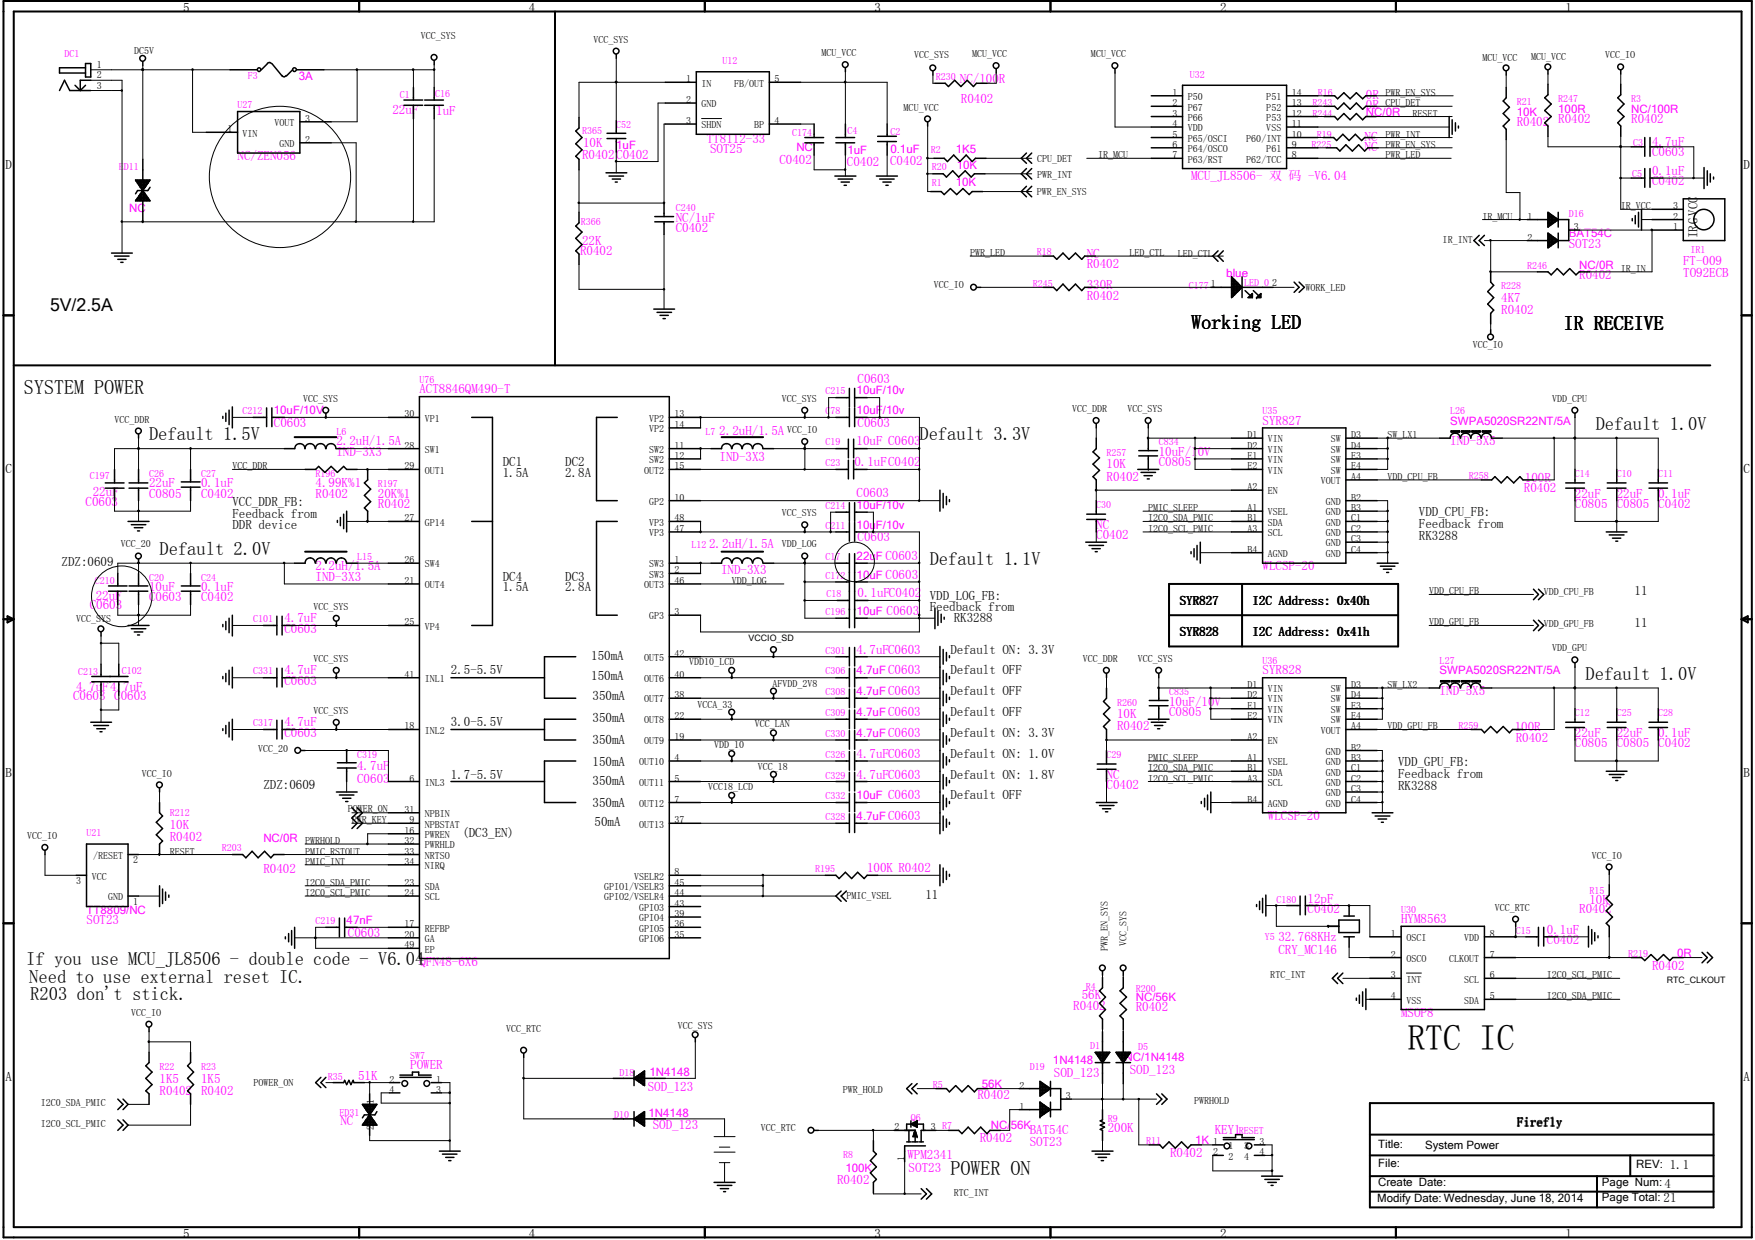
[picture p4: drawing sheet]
<svg xmlns="http://www.w3.org/2000/svg" width="297mm" height="210mm" viewBox="0 0 297 210" stroke-linecap="round" stroke-linejoin="round" font-family="sans-serif">
<defs><g id="words">
<text font-size="6.1" x="238.2" y="177.8">RTC IC</text>
<g font-size="3.4">
<text x="201.7" y="55.7">Working LED</text>
<text x="264.7" y="55.8">IR RECEIVE</text>
<text x="4.1" y="66.8">SYSTEM POWER</text>
<text x="160.9" y="198.9">POWER ON</text>
</g>
<g font-size="3.1">
<text x="25.2" y="74.5">Default 1.5V</text>
<text x="155.6" y="74.5">Default 3.3V</text>
<text x="270.1" y="72.8">Default 1.0V</text>
<text x="27" y="93.9">Default 2.0V</text>
<text x="157.3" y="95.7">Default 1.1V</text>
<text x="268.3" y="115.1">Default 1.0V</text>
<text x="4.4" y="163.3">If you use MCU_JL8506 - double code - V6.04</text>
<text x="4.9" y="166.3">Need to use external reset IC.</text>
<text x="5.1" y="169.3">R203 don't stick.</text>
</g>
<text font-size="3" x="8.5" y="52.7">5V/2.5A</text>
<g font-size="2.2">
<text x="31" y="2">5</text>
<text x="89.5" y="2">4</text>
<text x="148" y="2">3</text>
<text x="206.5" y="2">2</text>
<text x="265" y="2">1</text>
<text x=".9" y="28.6">D</text>
<text x="295.1" y="28.6">D</text>
<text x="287.3" y="40.3" transform="rotate(-90 287.3 40.3)">IRGVCC</text>
<text x=".9" y="80.1">C</text>
<text x="85.1" y="80.7">1.5A</text>
<text x="85.1" y="79">DC1</text>
<text x="95.7" y="80.7">2.8A</text>
<text x="95.7" y="79">DC2</text>
<text x="295.1" y="80.1">C</text>
<text x="39.3" y="85.6">VCC_DDR_FB:</text>
<text x="39.3" y="87.6">Feedback from</text>
<text x="39.3" y="89.6">DDR device</text>
<text x="240.2" y="87.4">VDD_CPU_FB:</text>
<text x="240.2" y="89.4">Feedback from</text>
<text x="10.4" y="95.8">ZDZ:0609</text>
<text x="240.2" y="91.4">RK3288</text>
<text x="85.1" y="100.1">1.5A</text>
<text x="85.1" y="98.3">DC4</text>
<text x="95.7" y="100.1">2.8A</text>
<text x="95.7" y="98.3">DC3</text>
<text x="157.3" y="101.5">VDD_LOG_FB:</text>
<text x="276.6" y="100.8">11</text>
<text x="157.3" y="103.5">Feedback from</text>
<text x="161.4" y="105.4">RK3288</text>
<text x="199.7" y="107.7">SYR828</text>
<text x="199.7" y="102.4">SYR827</text>
<text x="212" y="107.7">I2C Address: 0x41h</text>
<text x="212" y="102.4">I2C Address: 0x40h</text>
<text x="276.6" y="106.1">11</text>
<text x="100.1" y="111.7">150mA</text>
<text x="160.9" y="110.7">Default ON: 3.3V</text>
<text x="76.3" y="114.2">2.5-5.5V</text>
<text x="100.1" y="115.1">150mA</text>
<text x="100.3" y="118.6">350mA</text>
<text x="160.9" y="114.2">Default OFF</text>
<text x="160.9" y="117.7">Default OFF</text>
<text x="76.3" y="123">3.0-5.5V</text>
<text x="100.3" y="126">350mA</text>
<text x="100.3" y="122.3">350mA</text>
<text x="160.9" y="121.2">Default OFF</text>
<text x="160.9" y="124.8">Default ON: 3.3V</text>
<text x=".9" y="131.5">B</text>
<text x="76.3" y="131.8">1.7-5.5V</text>
<text x="100.3" y="129.7">150mA</text>
<text x="160.9" y="128.3">Default ON: 1.0V</text>
<text x="160.9" y="131.8">Default ON: 1.8V</text>
<text x="236.6" y="129.7">VDD_GPU_FB:</text>
<text x="236.6" y="131.7">Feedback from</text>
<text x="295.1" y="131.5">B</text>
<text x="44.6" y="133.6">ZDZ:0609</text>
<text x="100.3" y="136.6">350mA</text>
<text x="100.3" y="132.8">350mA</text>
<text x="160.9" y="135.3">Default OFF</text>
<text x="236.6" y="133.7">RK3288</text>
<text x="78.2" y="141.6">(DC3_EN)</text>
<text x="100.6" y="139.7">50mA</text>
<text x="156.6" y="152.2">11</text>
<text x=".9" y="182.9">A</text>
<text x="295.1" y="182.9">A</text>
<text x="256.8" y="190.6">Firefly</text>
<text x="31" y="209.5">5</text>
<text x="89.5" y="209.5">4</text>
<text x="148" y="209.5">3</text>
<text x="206.5" y="209.5">2</text>
<text x="265" y="209.5">1</text>
</g>
<g font-size="2.2" fill="#f0f">
<text x="162.5" y="14.1">NC/100R</text>
<text x="162.6" y="17.4">R0402</text>
<text x="231.2" y="16.7">0R</text>
<text x="66.4" y="19.2">22uF</text>
<text x="73.8" y="19.4">1uF</text>
<text x="231" y="23.8">NC</text>
<text x="231.2" y="18.5">0R</text>
<text x="256.7" y="21.3">R0402 R0402</text>
<text x="276.1" y="20.8">R0402</text>
<text x="40.2" y="27.1">NC/ZEN056</text>
<text x="98.5" y="27">R0402C0402</text>
<text x="98.7" y="24.8">10K</text>
<text x="119.6" y="24.2">TT8112-33</text>
<text x="120.2" y="25.9">SOT25</text>
<text x="131.9" y="27.8">C0402</text>
<text x="143.3" y="28">C0402</text>
<text x="150.7" y="27.9">C0402</text>
<text x="231" y="25.5">NC</text>
<text x="279.6" y="26.5">C0603</text>
<text x="279.6" y="24.7">4.7uF</text>
<text x="279.6" y="29.6">0.1uF</text>
<text x="201.6" y="30.5">MCU_JL8506- 双 码 -V6.04</text>
<text x="279.6" y="31.4">C0402</text>
<text x="98.5" y="41.4">22K</text>
<text x="114.4" y="39.3">C0402</text>
<text x="114.4" y="37.5">NC/1uF</text>
<text x="265.5" y="42">SOT23</text>
<text x="98.2" y="43.2">R0402</text>
<text x="183.9" y="45.4">R0402</text>
<text x="183.9" y="43.6">NC</text>
<text x="267.3" y="47.2">R0402</text>
<text x="284.9" y="44.9">FT-009</text>
<text x="284.9" y="46.9">TO92ECB</text>
<text x="183.9" y="50.7">R0402</text>
<text x="183.9" y="48.9">330R</text>
<text x="254.1" y="53.2">R0402</text>
<text x="254.1" y="51.1">4K7</text>
<text x="145.2" y="64.8">C0603</text>
<text x="71" y="66.6">ACT8846QM490-T</text>
<text x="213.7" y="71.9">SYR827</text>
<text x="46.4" y="72.2">C0603</text>
<text x="56.9" y="77.2">IND-3X3</text>
<text x="56.9" y="75.4">2.2uH/1.5A</text>
<text x="121.7" y="73.6">2.2uH/1.5A</text>
<text x="121.8" y="78">IND-3X3</text>
<text x="145" y="75.4">10uF C0603</text>
<text x="145.2" y="72.2">C0603</text>
<text x="196.1" y="77.2">10uF/10V</text>
<text x="245.4" y="75.4">IND-5X5</text>
<text x="25.2" y="82.5">22uF</text>
<text x="34" y="82.5">0.1uF</text>
<text x="53.4" y="82.5">4.99K%1</text>
<text x="144.6" y="79">0.1uFC0402</text>
<text x="187.3" y="81.4">R0402</text>
<text x="187.3" y="79.3">10K</text>
<text x="196.1" y="79">C0805</text>
<text x="257.9" y="83.3">R0402</text>
<text x="258.1" y="81.5">100R</text>
<text x="14.5" y="85.6">C0603</text>
<text x="15.7" y="84">22uF</text>
<text x="25.2" y="84.2">C0805</text>
<text x="34" y="84.2">C0402</text>
<text x="53.4" y="84.2">R0402</text>
<text x="64" y="86">R0402</text>
<text x="64" y="84.2">20K%1</text>
<text x="145" y="84.2">C0603</text>
<text x="185.5" y="89.5">NC</text>
<text x="266.6" y="86">C0805</text>
<text x="266.6" y="84.2">22uF</text>
<text x="273.6" y="86">C0805</text>
<text x="273.6" y="84.2">22uF</text>
<text x="280.7" y="86">C0402</text>
<text x="280.7" y="84.2">0.1uF</text>
<text x="120" y="92.8">2.2uH/1.5A</text>
<text x="145.2" y="91.6">C0603</text>
<text x="185.5" y="91.3">C0402</text>
<text x="16.2" y="101.5">22uF</text>
<text x="25.2" y="101.8">C0603</text>
<text x="25.2" y="100.1">10uF</text>
<text x="34" y="101.8">C0402</text>
<text x="34" y="100.1">0.1uF</text>
<text x="53.4" y="98.3">IND-3X3</text>
<text x="53.4" y="96.6">2.2uH/1.5A</text>
<text x="122" y="97.2">IND-3X3</text>
<text x="145.2" y="101.1">0.1uFC0402</text>
<text x="213.7" y="96.6">WLCSP-20</text>
<text x="15.2" y="103.1">C0603</text>
<text x="48.1" y="107.1">C0603</text>
<text x="48.1" y="105.4">4.7uF</text>
<text x="145" y="110.7">4.7uFC0603</text>
<text x="12.4" y="118.6">C0603 C0603</text>
<text x="12.9" y="117">4.7uF4.7uF</text>
<text x="48.1" y="115.9">C0603</text>
<text x="48.1" y="114.2">4.7uF</text>
<text x="197.9" y="119.5">10uF/10V</text>
<text x="213.7" y="114.2">SYR828</text>
<text x="243.7" y="117.7">IND-5X5</text>
<text x="48.1" y="124.8">C0603</text>
<text x="48.1" y="123">4.7uF</text>
<text x="189.1" y="123.7">R0402</text>
<text x="189.1" y="121.6">10K</text>
<text x="197.9" y="121.2">C0805</text>
<text x="256.4" y="123.8">100R</text>
<text x="256.5" y="125.6">R0402</text>
<text x="266.6" y="124.8">22uF</text>
<text x="273.6" y="124.8">22uF</text>
<text x="280.7" y="124.8">0.1uF</text>
<text x="60.4" y="130.4">4.7uF</text>
<text x="145" y="128.3">4.7uFC0603</text>
<text x="145" y="131.8">4.7uFC0603</text>
<text x="187.3" y="131.8">NC</text>
<text x="266.6" y="126.5">C0805</text>
<text x="273.6" y="126.5">C0805</text>
<text x="280.7" y="126.5">C0402</text>
<text x="60.4" y="132.5">C0603</text>
<text x="187.3" y="133.6">C0402</text>
<text x="28.7" y="142.4">R0402</text>
<text x="28.7" y="140.3">10K</text>
<text x="214.6" y="138.9">WLCSP-20</text>
<text x="44.6" y="147.8">R0402</text>
<text x="146.8" y="147.7">100K R0402</text>
<text x="221.3" y="154.5">C0402</text>
<text x="221.3" y="152.8">12pF</text>
<text x="267.3" y="154.5">R0402</text>
<text x="269" y="153">10K</text>
<text x="14.6" y="156.5">SOT23</text>
<text x="58.9" y="158.6">C0603</text>
<text x="216.4" y="161.4">CRY_MC146</text>
<text x="216.4" y="159.3">32.768KHz</text>
<text x="237.1" y="156.3">HYM8563</text>
<text x="261.8" y="159.8">C0402</text>
<text x="261.8" y="158">0.1uF</text>
<text x="71" y="163.5">QFN48-6X6</text>
<text x="279.6" y="164.2">R0402</text>
<text x="181.6" y="170.9">R0402</text>
<text x="183.1" y="169.2">56K</text>
<text x="192.2" y="171.1">R0402</text>
<text x="237.1" y="172.1">MSOP8</text>
<text x="27" y="185.3">R0402 R0402</text>
<text x="27" y="183.3">1K5</text>
<text x="34" y="183.3">1K5</text>
<text x="60.6" y="182.9">51K</text>
<text x="69.4" y="181">POWER</text>
<text x="109.6" y="184.6">SOD_123</text>
<text x="178.4" y="182.3">SOD_123</text>
<text x="191.2" y="181.8">SOD_123</text>
<text x="57.6" y="190.5">NC</text>
<text x="110.5" y="191.2">SOD_123</text>
<text x="165.4" y="186.1">R0402</text>
<text x="174.3" y="191.9">BAT54C</text>
<text x="187.5" y="191.7">200K</text>
<text x="205.6" y="191.9">KEY1</text>
<text x="153.6" y="196.3">WPM2341</text>
<text x="165.8" y="193.3">R0402</text>
<text x="174.3" y="194">SOT23</text>
<text x="198" y="195.9">R0402</text>
<text x="141.7" y="200.5">R0402</text>
<text x="153.8" y="198.4">SOT23</text>
</g>
<g font-size="1.9" fill="#f0f">
<text x="50.6" y="13.6">3A</text>
<text x="231.2" y="19.7">NC/0R</text>
<text x="256.7" y="19.6">10K</text>
<text x="263.7" y="19">100R</text>
<text x="276.1" y="19">NC/100R</text>
<text x="104.3" y="25.2">1uF</text>
<text x="134.8" y="25.6">NC</text>
<text x="143.4" y="26.1">1uF</text>
<text x="150.7" y="25.9">0.1uF</text>
<text x="161.8" y="25.9">1K5</text>
<text x="161.9" y="28.5">10K</text>
<text x="21.8" y="35.9">NC</text>
<text x="161.8" y="31.5">10K</text>
<text x="265.5" y="40.2">BAT54C</text>
<text x="207.6" y="46.8">blue</text>
<text x="267.3" y="45.5">NC/0R</text>
<text x="46.4" y="70.1">10uF/10V</text>
<text x="145" y="70.1">10uF/10v</text>
<text x="145" y="66.8">10uF/10v</text>
<text x="245.4" y="71.9">SWPA5020SR22NT/5A</text>
<text x="145" y="89.5">10uF/10v</text>
<text x="145" y="86.1">10uF/10v</text>
<text x="145" y="94.8">22uF C0603</text>
<text x="145" y="98">10uF C0603</text>
<text x="145" y="104.1">10uF C0603</text>
<text x="145" y="114.2">4.7uFC0603</text>
<text x="145" y="117.7">4.7uFC0603</text>
<text x="243.7" y="114.2">SWPA5020SR22NT/5A</text>
<text x="145" y="121.2">4.7uFC0603</text>
<text x="145" y="124.8">4.7uFC0603</text>
<text x="145" y="135.3">10uF C0603</text>
<text x="44.6" y="142.5">NC/0R</text>
<text x="145" y="138.9">4.7uFC0603</text>
<text x="14.6" y="154.7">TT8809/NC</text>
<text x="58.7" y="156.5">47nF</text>
<text x="283.8" y="161.9">0R</text>
<text x="192.2" y="169.5">NC/56K</text>
<text x="190.3" y="179.7">NC/1N4148</text>
<text x="109.9" y="182.1">1N4148</text>
<text x="166.2" y="184.1">56K</text>
<text x="178.2" y="180.2">1N4148</text>
<text x="109.8" y="189.1">1N4148</text>
<text x="167.7" y="191.2">NC/56K</text>
<text x="202.3" y="193.6">1K</text>
<text x="143.1" y="198.4">100K</text>
</g>
<g font-size="1.9">
<text x="233.3" y="194.4">Title:</text>
<text x="233.3" y="197.5">File:</text>
<text x="241.2" y="194.5">System Power</text>
<text x="276.9" y="197.7">REV: 1.1</text>
<text x="233.1" y="203.5">Modify Date: Wednesday, June 18, 2014</text>
<text x="233.3" y="200.8">Create Date:</text>
<text x="271.1" y="200.8">Page Num:4</text>
<text x="271.1" y="203.3">Page Total: 21</text>
</g>
<g font-size="1.7" fill="#f0f">
<text x="10.9" y="9.7">DC1</text>
<text x="122.3" y="10.8">U12</text>
<text x="41.9" y="13.4">F3</text>
<text x="67.7" y="16.6">C1</text>
<text x="73.7" y="16.4">C16</text>
<text x="158.4" y="13.6">R230</text>
<text x="201.4" y="13.3">U32</text>
<text x="222.2" y="18">R243</text>
<text x="223.1" y="16.3">R16</text>
<text x="256.7" y="17.8">R21</text>
<text x="263.7" y="17.3">R247</text>
<text x="276.1" y="17.3">R3</text>
<text x="40.2" y="18.3">U27</text>
<text x="98.5" y="22.7">R365</text>
<text x="104.3" y="21.7">C52</text>
<text x="134.1" y="23.1">C174</text>
<text x="143.4" y="22.7">C4</text>
<text x="150.7" y="22.9">C2</text>
<text x="222.2" y="19.8">R244</text>
<text x="222.9" y="23.3">R19</text>
<text x="20.1" y="28.7">ED11</text>
<text x="157.5" y="25.9">R2</text>
<text x="157.7" y="28.7">R20</text>
<text x="222" y="25.1">R225</text>
<text x="276.3" y="30">C5</text>
<text x="276.4" y="24.7">C3</text>
<text x="114.4" y="35.8">C240</text>
<text x="157.7" y="31.5">R1</text>
<text x="98.3" y="38.1">R366</text>
<text x="265.5" y="36.7">D16</text>
<text x="175.5" y="43.2">R18</text>
<text x="258.5" y="45.5">R246</text>
<text x="286.1" y="42.8">IR1</text>
<text x="174.8" y="48.6">R245</text>
<text x="201.2" y="48.9">C177</text>
<text x="210.6" y="48.5">LED_0</text>
<text x="254.1" y="49">R228</text>
<text x="71" y="64.9">U76</text>
<text x="41.1" y="70.1">C212</text>
<text x="139.7" y="70.1">C78</text>
<text x="139.7" y="66.8">C215</text>
<text x="213.7" y="70.1">U35</text>
<text x="245.4" y="70.1">L26</text>
<text x="56.9" y="73.7">L6</text>
<text x="119.4" y="73.7">L7</text>
<text x="139.7" y="75.4">C19</text>
<text x="187.3" y="77.2">R257</text>
<text x="196.1" y="75.4">C834</text>
<text x="15.2" y="81.1">C197</text>
<text x="25.2" y="80.7">C26</text>
<text x="34" y="80.7">C27</text>
<text x="53.4" y="80.7">R196</text>
<text x="64" y="82.5">R197</text>
<text x="139.7" y="79">C23</text>
<text x="248.6" y="81.1">R258</text>
<text x="266.6" y="80.7">C14</text>
<text x="273.6" y="80.7">C10</text>
<text x="280.7" y="80.7">C11</text>
<text x="139.7" y="89.5">C211</text>
<text x="139.7" y="86.1">C214</text>
<text x="185.5" y="86">C30</text>
<text x="60.4" y="94.8">L15</text>
<text x="117" y="92.8">L12</text>
<text x="139.7" y="94.8">C17</text>
<text x="16" y="98.8">C210</text>
<text x="25.2" y="98.3">C20</text>
<text x="34" y="98.3">C24</text>
<text x="139.7" y="98">C172</text>
<text x="139.9" y="101.1">C18</text>
<text x="42.8" y="105.4">C101</text>
<text x="139.7" y="104.1">C196</text>
<text x="139.7" y="110.7">C301</text>
<text x="213.7" y="112.4">U36</text>
<text x="243.7" y="112.4">L27</text>
<text x="13.2" y="114.3">C213</text>
<text x="20.6" y="114.2">C102</text>
<text x="42.8" y="114.2">C331</text>
<text x="139.7" y="114.2">C306</text>
<text x="139.7" y="117.7">C308</text>
<text x="189.1" y="119.5">R260</text>
<text x="197.9" y="117.7">C835</text>
<text x="42.8" y="123">C317</text>
<text x="139.7" y="121.2">C309</text>
<text x="139.7" y="124.8">C330</text>
<text x="246.8" y="123.4">R259</text>
<text x="266.6" y="121.2">C12</text>
<text x="273.6" y="121.2">C25</text>
<text x="280.7" y="121.2">C28</text>
<text x="60.4" y="128.3">C319</text>
<text x="139.7" y="128.3">C326</text>
<text x="139.7" y="131.8">C329</text>
<text x="187.3" y="128.3">C29</text>
<text x="139.7" y="135.3">C332</text>
<text x="14.6" y="141.5">U21</text>
<text x="28.7" y="138.1">R212</text>
<text x="139.7" y="138.9">C328</text>
<text x="37.5" y="144.1">R203</text>
<text x="138" y="147.7">R195</text>
<text x="216" y="152.8">C180</text>
<text x="237.1" y="154.5">U30</text>
<text x="269" y="151.3">R15</text>
<text x="53.4" y="156.5">C219</text>
<text x="214.1" y="159.1">Y5</text>
<text x="256.5" y="158">C15</text>
<text x="275.5" y="161.9">R219</text>
<text x="183.8" y="167.6">R4</text>
<text x="192.2" y="167.9">R200</text>
<text x="69.4" y="179.2">SW7</text>
<text x="184.5" y="177.6">D1</text>
<text x="192.7" y="177.8">D5</text>
<text x="27" y="181.1">R22</text>
<text x="34" y="181.1">R23</text>
<text x="55.5" y="182.9">R35</text>
<text x="104.9" y="182.2">D18</text>
<text x="157.9" y="184.1">R5</text>
<text x="174.3" y="181.1">D19</text>
<text x="57.4" y="188.9">ED31</text>
<text x="104" y="189.2">D10</text>
<text x="154.2" y="189.7">Q6</text>
<text x="187.5" y="189.9">R9</text>
<text x="209.7" y="191.9">RESET</text>
<text x="142.7" y="196.1">R8</text>
<text x="194" y="193.6">R11</text>
</g>
<g font-size="1.7">
<text x="16.4" y="11.5">1</text>
<text x="22.7" y="9.2">DC5V</text>
<text x="71.2" y="6.5">VCC_SYS</text>
<text x="100.5" y="7.2">VCC_SYS</text>
<text x="139" y="9.5">MCU_VCC</text>
<text x="154.7" y="9.9">VCC_SYS</text>
<text x="164.5" y="9.7">MCU_VCC</text>
<text x="184.7" y="9.7">MCU_VCC</text>
<text x="250.9" y="10.2">MCU_VCC</text>
<text x="259.2" y="10.1">MCU_VCC</text>
<text x="271.7" y="9.9">VCC_IO</text>
<text x="16.4" y="13.3">2</text>
<text x="16.4" y="15">3</text>
<text x="116.2" y="13.9">1</text>
<text x="116.2" y="17.4">2</text>
<text x="118.7" y="14.6">IN</text>
<text x="124.2" y="14.6">FB/OUT</text>
<text x="131.1" y="13.9">5</text>
<text x="198.5" y="16.2">1</text>
<text x="198.5" y="18">2</text>
<text x="201" y="16.9">P50</text>
<text x="214.3" y="16.9">P51</text>
<text x="218.6" y="18">13</text>
<text x="218.6" y="16.2">14</text>
<text x="234.5" y="18">CPU_DET</text>
<text x="234.5" y="16.2">PWR_EN_SYS</text>
<text x="38.5" y="22.4">1</text>
<text x="41.1" y="23.1">VIN</text>
<text x="46.5" y="21.3">VOUT</text>
<text x="51.6" y="20.6">3</text>
<text x="116.2" y="21">3</text>
<text x="118.7" y="18.2">GND</text>
<text x="118.7" y="21.7">SHDN</text>
<text x="127.6" y="21.7">BP</text>
<text x="131.1" y="21">4</text>
<text x="152.9" y="18.7">MCU_VCC</text>
<text x="198.5" y="19.7">3</text>
<text x="198.5" y="21.5">4</text>
<text x="198.5" y="23.3">5</text>
<text x="201" y="18.7">P67</text>
<text x="201" y="20.4">P66</text>
<text x="201" y="22.2">VDD</text>
<text x="214.3" y="22.2">VSS</text>
<text x="214.3" y="20.4">P53</text>
<text x="214.3" y="18.7">P52</text>
<text x="218.6" y="23.3">10</text>
<text x="218.6" y="21.5">11</text>
<text x="218.6" y="19.7">12</text>
<text x="234.5" y="23.3">PWR_INT</text>
<text x="239.1" y="19.7">RESET</text>
<text x="47.3" y="24.9">GND</text>
<text x="51.6" y="24.2">2</text>
<text x="175.6" y="27.5">CPU_DET</text>
<text x="185.9" y="26.8">IR_MCU</text>
<text x="198.5" y="25">6</text>
<text x="198.5" y="26.8">7</text>
<text x="201" y="24">P65/OSCI</text>
<text x="201" y="25.7">P64/OSCO</text>
<text x="201" y="27.5">P63/RST</text>
<text x="210.9" y="27.5">P62/TCC</text>
<text x="210.9" y="24">P60/INT</text>
<text x="214.3" y="25.7">P61</text>
<text x="218.6" y="26.8">8</text>
<text x="218.6" y="25">9</text>
<text x="234.5" y="26.8">PWR_LED</text>
<text x="234.5" y="25">PWR_EN_SYS</text>
<text x="175.5" y="32.9">PWR_EN_SYS</text>
<text x="175.6" y="30.1">PWR_INT</text>
<text x="274.3" y="35.4">IR_VCC</text>
<text x="283.2" y="35.4">3</text>
<text x="244.2" y="41.1">IR_INT</text>
<text x="250.9" y="37.2">IR_MCU</text>
<text x="258.5" y="37.2">1</text>
<text x="258.5" y="40.7">2</text>
<text x="266.4" y="38.9">3</text>
<text x="283.2" y="38.9">1</text>
<text x="283.2" y="37.2">2</text>
<text x="164.2" y="43.3">PWR_LED</text>
<text x="191.2" y="43.3">LED_CTL</text>
<text x="199.3" y="43.5">LED_CTL</text>
<text x="274.3" y="46">IR_IN</text>
<text x="158.1" y="48.8">VCC_IO</text>
<text x="204.9" y="48.6">1</text>
<text x="215.3" y="48.5">2</text>
<text x="220.9" y="49.2">WORK_LED</text>
<text x="249.3" y="58.8">VCC_IO</text>
<text x="19.4" y="71.5">VCC_DDR</text>
<text x="51.3" y="68">VCC_SYS</text>
<text x="68.4" y="70.7">30</text>
<text x="71.9" y="71.4">VP1</text>
<text x="109.9" y="71.4">VP2</text>
<text x="114.2" y="70.7">13</text>
<text x="132.3" y="68">VCC_SYS</text>
<text x="181.5" y="69.8">VCC_DDR</text>
<text x="190.8" y="69.8">VCC_SYS</text>
<text x="262.7" y="68">VDD_CPU</text>
<text x="68.4" y="75.9">28</text>
<text x="71.9" y="76.7">SW1</text>
<text x="109.9" y="76.7">SW2</text>
<text x="109.9" y="73.2">VP2</text>
<text x="114.2" y="75.9">11</text>
<text x="114.2" y="72.4">14</text>
<text x="114.2" y="77.7">12</text>
<text x="133.2" y="73.3">VCC_IO</text>
<text x="211.2" y="74.2">D1</text>
<text x="211.2" y="75.9">D2</text>
<text x="211.2" y="77.7">E1</text>
<text x="214.6" y="74.9">VIN</text>
<text x="214.6" y="76.7">VIN</text>
<text x="225.3" y="74.9">SW</text>
<text x="225.3" y="76.7">SW</text>
<text x="228.7" y="74.2">D3</text>
<text x="228.7" y="75.9">D4</text>
<text x="228.7" y="77.7">E3</text>
<text x="234.9" y="74.2">SW_LX1</text>
<text x="39.3" y="79.5">VCC_DDR</text>
<text x="68.4" y="79.5">29</text>
<text x="71.9" y="80.2">OUT1</text>
<text x="109" y="80.2">OUT2</text>
<text x="109.9" y="78.4">SW2</text>
<text x="114.2" y="79.5">15</text>
<text x="211.2" y="79.5">E2</text>
<text x="211.2" y="83">A2</text>
<text x="214.6" y="78.4">VIN</text>
<text x="214.6" y="80.2">VIN</text>
<text x="214.6" y="83.7">EN</text>
<text x="223.6" y="82">VOUT</text>
<text x="225.3" y="78.4">SW</text>
<text x="225.3" y="80.2">SW</text>
<text x="228.7" y="79.5">E4</text>
<text x="228.7" y="81.2">A4</text>
<text x="234.9" y="81.2">VDD_CPU_FB</text>
<text x="68.4" y="88.3">27</text>
<text x="71.9" y="89">GP14</text>
<text x="109.9" y="85.5">GP2</text>
<text x="109.9" y="89">VP3</text>
<text x="114.2" y="84.8">10</text>
<text x="114.2" y="88.3">48</text>
<text x="132.3" y="87.4">VCC_SYS</text>
<text x="194.3" y="86.5">PMIC_SLEEP</text>
<text x="194.3" y="88.3">I2C0_SDA_PMIC</text>
<text x="211.2" y="86.5">A1</text>
<text x="211.2" y="88.3">B1</text>
<text x="214.6" y="87.2">VSEL</text>
<text x="214.6" y="89">SDA</text>
<text x="224.4" y="85.5">GND</text>
<text x="224.4" y="87.2">GND</text>
<text x="224.4" y="89">GND</text>
<text x="228.7" y="84.8">B2</text>
<text x="228.7" y="86.5">B3</text>
<text x="228.7" y="88.3">C1</text>
<text x="20.4" y="92.7">VCC_20</text>
<text x="68.4" y="95.3">26</text>
<text x="109.9" y="90.8">VP3</text>
<text x="114.2" y="90">47</text>
<text x="114.2" y="95.3">1</text>
<text x="132.3" y="92.7">VDD_LOG</text>
<text x="194.3" y="90">I2C0_SCL_PMIC</text>
<text x="211.2" y="93.6">B4</text>
<text x="211.2" y="90">A3</text>
<text x="214.6" y="94.3">AGND</text>
<text x="214.6" y="90.8">SCL</text>
<text x="224.4" y="90.8">GND</text>
<text x="224.4" y="92.5">GND</text>
<text x="224.4" y="94.3">GND</text>
<text x="228.7" y="90">C2</text>
<text x="228.7" y="91.8">C3</text>
<text x="228.7" y="93.6">C4</text>
<text x="68.4" y="98.8">21</text>
<text x="71.9" y="96.1">SW4</text>
<text x="71.9" y="99.6">OUT4</text>
<text x="109" y="99.6">OUT3</text>
<text x="109.9" y="96.1">SW3</text>
<text x="109.9" y="97.8">SW3</text>
<text x="114.2" y="97.1">2</text>
<text x="114.2" y="98.8">46</text>
<text x="123.9" y="98.8">VDD_LOG</text>
<text x="241.9" y="100.6">VDD_CPU_FB</text>
<text x="261.3" y="100.8">VDD_CPU_FB</text>
<text x="12.9" y="105.4">VCC_SYS</text>
<text x="53" y="103.3">VCC_SYS</text>
<text x="68.4" y="105.9">25</text>
<text x="71.9" y="106.6">VP4</text>
<text x="109.9" y="104.9">GP3</text>
<text x="114.2" y="104.1">3</text>
<text x="241.9" y="105.9">VDD_GPU_FB</text>
<text x="261.3" y="106.1">VDD_GPU_FB</text>
<text x="53" y="112.1">VCC_SYS</text>
<text x="109" y="111.9">OUT5</text>
<text x="114.2" y="111.2">42</text>
<text x="116.7" y="112.6">VDD10_LCD</text>
<text x="183.3" y="112.1">VCC_DDR</text>
<text x="192.6" y="112.1">VCC_SYS</text>
<text x="262.7" y="110.3">VDD_GPU</text>
<text x="68.4" y="114.7">41</text>
<text x="71.9" y="115.4">INL1</text>
<text x="109" y="118.9">OUT7</text>
<text x="109" y="115.4">OUT6</text>
<text x="114.2" y="118.2">38</text>
<text x="114.2" y="114.7">40</text>
<text x="118.1" y="119.8">VCCA_33</text>
<text x="130.8" y="116.3">AFVDD_2V8</text>
<text x="211.2" y="116.5">D1</text>
<text x="211.2" y="118.2">D2</text>
<text x="211.2" y="120">E1</text>
<text x="214.6" y="117.2">VIN</text>
<text x="214.6" y="118.9">VIN</text>
<text x="225.3" y="117.2">SW</text>
<text x="225.3" y="118.9">SW</text>
<text x="228.7" y="116.5">D3</text>
<text x="228.7" y="118.2">D4</text>
<text x="228.7" y="120">E3</text>
<text x="234.9" y="116.5">SW_LX2</text>
<text x="53" y="120.9">VCC_SYS</text>
<text x="68.4" y="123.5">18</text>
<text x="71.9" y="124.2">INL2</text>
<text x="109" y="126">OUT9</text>
<text x="109" y="122.5">OUT8</text>
<text x="114.2" y="125.3">19</text>
<text x="114.2" y="121.8">22</text>
<text x="127.8" y="123.1">VCC_LAN</text>
<text x="211.2" y="121.8">E2</text>
<text x="211.2" y="125.3">A2</text>
<text x="214.6" y="120.7">VIN</text>
<text x="214.6" y="122.5">VIN</text>
<text x="214.6" y="126">EN</text>
<text x="223.6" y="124.2">VOUT</text>
<text x="225.3" y="120.7">SW</text>
<text x="225.3" y="122.5">SW</text>
<text x="228.7" y="121.8">E4</text>
<text x="228.7" y="123.5">A4</text>
<text x="234.9" y="123.5">VDD_GPU_FB</text>
<text x="24" y="131.4">VCC_IO</text>
<text x="43.7" y="127.2">VCC_20</text>
<text x="108.2" y="129.5">OUT10</text>
<text x="114.2" y="128.8">4</text>
<text x="120.9" y="126.7">VDD_10</text>
<text x="128.3" y="130.4">VCC_18</text>
<text x="194.3" y="128.8">PMIC_SLEEP</text>
<text x="194.3" y="130.6">I2C0_SDA_PMIC</text>
<text x="211.2" y="128.8">A1</text>
<text x="211.2" y="130.6">B1</text>
<text x="214.6" y="129.5">VSEL</text>
<text x="214.6" y="131.3">SDA</text>
<text x="224.4" y="127.8">GND</text>
<text x="224.4" y="129.5">GND</text>
<text x="224.4" y="131.3">GND</text>
<text x="228.7" y="127">B2</text>
<text x="228.7" y="128.8">B3</text>
<text x="228.7" y="130.6">C1</text>
<text x="58.9" y="137.4">POWER_ON</text>
<text x="68.4" y="137.6">31</text>
<text x="69.3" y="132.3">6</text>
<text x="71.9" y="133">INL3</text>
<text x="108.2" y="133">OUT11</text>
<text x="108.2" y="136.6">OUT12</text>
<text x="114.2" y="132.3">5</text>
<text x="114.2" y="135.8">7</text>
<text x="119.8" y="133.7">VCC18_LCD</text>
<text x="194.3" y="132.3">I2C0_SCL_PMIC</text>
<text x="211.2" y="135.8">B4</text>
<text x="211.2" y="132.3">A3</text>
<text x="214.6" y="136.6">AGND</text>
<text x="214.6" y="133">SCL</text>
<text x="224.4" y="133">GND</text>
<text x="224.4" y="134.8">GND</text>
<text x="224.4" y="136.6">GND</text>
<text x="228.7" y="132.3">C2</text>
<text x="228.7" y="134.1">C3</text>
<text x="228.7" y="135.8">C4</text>
<text x="4.6" y="142">VCC_IO</text>
<text x="51.6" y="142.9">PWRHOLD</text>
<text x="59.6" y="139.4">PWR_KEY</text>
<text x="68.4" y="142.9">32</text>
<text x="68.4" y="141.1">16</text>
<text x="69.3" y="139.4">9</text>
<text x="71.9" y="143.6">PWRHLD</text>
<text x="71.9" y="138.3">NPBIN</text>
<text x="71.9" y="140.1">NPBSTAT</text>
<text x="71.9" y="141.9">PWREN</text>
<text x="108.2" y="140.1">OUT13</text>
<text x="114.2" y="139.4">37</text>
<text x="12.9" y="149.6">3</text>
<text x="15.5" y="148.9">VCC</text>
<text x="15.7" y="145.4">/RESET</text>
<text x="22.6" y="146.1">2</text>
<text x="28.7" y="144.7">RESET</text>
<text x="51.6" y="149.9">I2C0_SDA_PMIC</text>
<text x="51.6" y="146.4">PMIC_INT</text>
<text x="51.6" y="144.7">PMIC_RSTOUT</text>
<text x="68.4" y="149.9">23</text>
<text x="68.4" y="144.7">33</text>
<text x="68.4" y="146.4">34</text>
<text x="71.9" y="145.4">NRTSO</text>
<text x="71.9" y="147.1">NIRQ</text>
<text x="107.3" y="148.9">VSELR2</text>
<text x="114.2" y="148.2">8</text>
<text x="114.2" y="149.9">45</text>
<text x="269.4" y="145.4">VCC_IO</text>
<text x="18.3" y="152.4">GND</text>
<text x="22.6" y="153.1">1</text>
<text x="51.6" y="151.7">I2C0_SCL_PMIC</text>
<text x="68.4" y="151.7">24</text>
<text x="71.9" y="150.7">SDA</text>
<text x="71.9" y="152.4">SCL</text>
<text x="102.2" y="150.7">GPIO1/VSELR3</text>
<text x="102.2" y="152.4">GPIO2/VSELR4</text>
<text x="108.2" y="156">GPIO4</text>
<text x="108.2" y="154.2">GPIO3</text>
<text x="114.2" y="155.2">39</text>
<text x="114.2" y="153.5">43</text>
<text x="114.2" y="151.7">44</text>
<text x="143.3" y="152.2">PMIC_VSEL</text>
<text x="253" y="154.2">VCC_RTC</text>
<text x="68.4" y="160.5">49</text>
<text x="68.4" y="158.7">20</text>
<text x="68.4" y="157">17</text>
<text x="71.9" y="161.2">EP</text>
<text x="71.9" y="159.5">GA</text>
<text x="71.9" y="157.7">REFBP</text>
<text x="108.2" y="159.5">GPIO6</text>
<text x="108.2" y="157.7">GPIO5</text>
<text x="114.2" y="158.7">35</text>
<text x="114.2" y="157">36</text>
<text x="187.5" y="161" transform="rotate(-90 187.5 161)">PWR_EN_SYS</text>
<text x="190.7" y="160.1" transform="rotate(-90 190.7 160.1)">VCC_SYS</text>
<text x="235.4" y="158.6">1</text>
<text x="238" y="159.3">OSCI</text>
<text x="247.8" y="159.3">VDD</text>
<text x="252.1" y="158.6">8</text>
<text x="215" y="165.6">RTC_INT</text>
<text x="235.4" y="162.1">2</text>
<text x="235.4" y="165.6">3</text>
<text x="238" y="162.8">OSCO</text>
<text x="238" y="166.3">INT</text>
<text x="245.3" y="162.8">CLKOUT</text>
<text x="247.8" y="166.3">SCL</text>
<text x="252.1" y="165.6">6</text>
<text x="252.1" y="162.1">7</text>
<text x="261.8" y="165.6">I2C0_SCL_PMIC</text>
<text x="22.2" y="172">VCC_IO</text>
<text x="235.4" y="169.2">4</text>
<text x="238" y="169.9">VSS</text>
<text x="247.8" y="169.9">SDA</text>
<text x="252.1" y="169.2">5</text>
<text x="261.8" y="169.2">I2C0_SDA_PMIC</text>
<text x="85.7" y="174.6">VCC_RTC</text>
<text x="114.7" y="174.2">VCC_SYS</text>
<text x="42.9" y="183.8">POWER_ON</text>
<text x="66" y="183.3">2</text>
<text x="66" y="185">4</text>
<text x="73.8" y="183.3">1</text>
<text x="73.8" y="185">3</text>
<text x="142.7" y="185">PWR_HOLD</text>
<text x="172.5" y="184.3">2</text>
<text x="6.9" y="187.3">I2C0_SDA_PMIC</text>
<text x="6.9" y="190.8">I2C0_SCL_PMIC</text>
<text x="63.3" y="191.3" transform="rotate(-90 63.3 191.3)">2</text>
<text x="63.3" y="186.9" transform="rotate(-90 63.3 186.9)">1</text>
<text x="128.8" y="191.5">VCC_RTC</text>
<text x="151.4" y="191.3">2</text>
<text x="157.5" y="191.3">3 R7</text>
<text x="172.5" y="187.8">1</text>
<text x="180.4" y="186.1">3</text>
<text x="202.1" y="186.9">PWRHOLD</text>
<text x="153.1" y="196.6" transform="rotate(-90 153.1 196.6)">1</text>
<text x="205.3" y="193.8">1</text>
<text x="205.3" y="195.6">2</text>
<text x="207.9" y="194.5">1</text>
<text x="207.9" y="196.3">2</text>
<text x="210.6" y="194.5">3</text>
<text x="210.6" y="196.3">4</text>
<text x="213.2" y="193.8">3</text>
<text x="213.2" y="195.6">4</text>
<text x="161.4" y="202.4">RTC_INT</text>
</g>
<g font-size="1.5">
<text x="126.7" y="108.5">VCCIO_SD</text>
<text x="282.1" y="166.3">RTC_CLKOUT</text>
</g>
</g></defs>
<g fill="none" stroke="#000" stroke-width=".34">
<path d="M.6 .2h295.9v209.3h-295.9zM2.3 1.9h292.5v205.8h-292.5zM60.8 .2v1.7M93.9 1.9v59.9M119.3 .2v1.7M177.8 .2v1.7M236.3 .2v1.7M.6 53.4h1.7M294.8 53.4h1.7M2.3 61.8h287.2M49.9 74h7M122.1 74h7.1"/>
<path d="M51.6 93.4h7.1M122.1 93.4h7.1M197.9 98.8h38.7v10.6h-38.7zM210.2 98.8v10.6M.6 104.8h1.7M1.3 104.3l1 .5-1 .6zM197.9 104.1h38.7M294.8 104.8h1.7M294.8 104.8l1-.5v1.1zM.6 156.3h1.7M294.8 156.3h1.7M231.9 192.1h58.1"/>
<path d="M231.9 186.7h58.1v17.7h-58.1zM231.9 195.6h58.1M231.9 199.1h58.1M270.3 199.1v5.3M275.9 195.6v3.5M60.8 207.7v1.8M119.3 207.7v1.8M177.8 207.7v1.8M231.9 201.7h58.1M236.3 207.7v1.8"/>
</g>
<g fill="none" stroke="#000" stroke-width=".17">
<path d="M15.4 11.8h23.5M15.4 13.6h5.3v29.2M15.4 15.3h5.3M20.5 15.2h.2v.2h-.2zM24 11.7h.2v.2h-.2zM24.2 11.8h.1M24.2 11.1v15.9M32.5 11.7l.2 .1-.1 .1zM32.6 11.8v10.6h2.3M54.8 11.8h18.7M60.3 11.7l.2 .1-.1 .1zM60.4 11.8v8.8h-4.4"/>
<path d="M69.8 11.7l.3 .1-.2 .1zM70 11.8v3M73.4 11.7l.2 .1-.1 .1zM73.5 11v3.8M104.2 13.8l.2 .1-.1 .1zM104.3 13.9h.1M104.3 9.9v10.5M112.6 13.9h-14.6v6M112.6 17.4h-1.2v9.9h-7.1M135.5 13.9h14.7v7.1M142.9 13.8h.2v.2h-.2zM143.1 13.9h.1"/>
<path d="M143.1 12.1v8.9M157.9 12.7v1.4h.3M168.6 12.4v1.7h-1.6M188.7 12.4v9.1h6.2M223.1 16.2h1M223.1 19.7h1M223.1 18h1M232.9 16.2h13.1M232.9 19.7h12.9M232.9 18h12.9M254.9 12.7v2.1M262 12.5v1.8"/>
<path d="M274.3 12.5v1.8M20.5 37.4h.2v.2h-.2zM24 37.4l.3 .1-.2 .1zM24.2 37.5h.1M56 24.2h4.3v13.3M60.1 37.4h.2v.2h-.2zM69.8 37.4h.2v.2h-.2zM70 20.1v17.4M73.5 20.1v17.4h-52.8M97.9 34.2h.1v.2h-.1zM98 34.4h14.4M98 28.7v7.2"/>
<path d="M104.2 27.2l.2 .1-.1 .1zM104.3 25.7v3.6M112.3 34.2h.2v.2h-.2zM112.4 34.4h.1M112.4 39.7v12.6M112.6 21h-.2v13.4M118.7 20.1h3.4M135.5 21h2.3M137.8 26.2v2.5h5.3M142.9 28.6h.2v.2h-.2zM143.1 26.2v3.6M150.2 26.2v3.6"/>
<path d="M156.9 26.7l.2 .1-.1 .1zM156.9 29.3h.1v.2h-.1zM157 26.8h1.1M157 29.4h.9M157 21.3v11.1h.5M166.3 32.4h8.3M166.7 29.4h7.9M166.9 26.8h7.7M183.9 26.8h11M223.1 23.3h.8M223.1 26.8h22.5M223.1 25h1.4"/>
<path d="M223.1 21.5h22.2M232.7 23.3h13.1M233.3 25h12.5M250.9 37.2h7.6M254.9 23.6v9h2.4v4.6M257.1 37.1h.2v.1h-.2zM262 23.1v1.7h14.1M267.3 38.9h12.3M274.2 24.7l.2 .1-.1 .1zM274.2 30l.2 .1-.1 .2zM274.3 24.8h.1M274.3 23.1v12.3h5.3"/>
<path d="M274.3 30.1h1.8M277.8 37.2h1.8M279.5 38.8h.1v.2h-.1zM279.6 38.9h.1M279.6 38.9v7.1h-10.6M281.4 30.1h7M281.4 24.8h5.3v5.3M286.5 30h.2v.2h-.2zM98 44.7v4.3h14.4M112.3 48.9h.2v.2h-.2zM164.2 43.3h12.4M166 48.6h10.6"/>
<path d="M185.4 43.3h21.6M185.4 48.6h19.5M215.5 48.6h3.5M251.2 40.7h7.3M252.2 45.9h.1v.2h-.1zM252.2 40.6h.1v.2h-.1zM252.3 46h.1M252.3 46h7.9M252.3 40.7v5.3M252.3 54.8v1M23.4 75.8l.2 .1-.2 .2zM23.4 75.9h.1"/>
<path d="M23.4 74.2v5.3M32.2 75.8l.2 .1-.1 .2zM32.3 75.9v3.6M39.3 79.5h12.3M39.3 70.7h3.5M48.1 75.9h-28.7v3.6M48.1 70.7h17.6M55 70.6l.3 .1-.2 .1zM55.2 70.7h.1M58.7 75.9h7M60.4 79.5h5.3M62.1 79.4h.2v.1h-.2z"/>
<path d="M62.2 79.5h.1M118.5 75.8l.2 .1-.1 .2zM118.5 70.6h.2v.1h-.2zM118.6 75.9h.1M118.6 70.7h.1M118.6 75.9h1.8M118.6 70.7v1.7M118.6 75.9v1.8M118.6 79.5h22.9M118.6 70.7h22.9M130.9 75.9h10.6M136.1 79.4h.2v.1h-.2z"/>
<path d="M136.1 75.8l.2 .1-.1 .2zM136.1 70.6h.2v.1h-.2zM136.2 75.9h.1M136.2 70.7h.1M136.2 75.9v3.6M140.1 70.6l.3 .1-.2 .1zM141.5 67.3h-1.3v3.4M146.8 75.9h8.8M146.8 79.5h8.8M146.8 70.7h8.8v14.1M146.8 67.3h2.1v3.4M148.8 70.6h.2v.1h-.2z"/>
<path d="M155.5 79.4h.2v.1h-.2zM155.5 75.8l.2 .1-.1 .2zM185.5 72.4v1.8M194.2 74l.2 .1-.1 .2zM194.3 74.2h.1M194.3 79.5h.1M194.3 74.2h14.1M194.3 72.4v1.8M202.2 77.6h.1v.2h-.1zM202.2 74l.2 .1-.1 .2zM202.2 75.8l.2 .1-.1 .2zM202.3 75.9h6.1"/>
<path d="M202.3 74.2v5.3h6.1M202.3 77.7h6.1M233.1 75.9h1.8M233.1 74.2h10.6M233.1 77.7h1.8M234.8 74l.2 .1-.1 .2zM234.8 75.8l.2 .1-.1 .2zM234.8 77.6h.1v.2h-.1zM234.9 74.2v5.3h-1.8M254.3 74.2h26.4v5.3M262.9 74l.2 .1-.1 .2zM263.1 74.2v7h-3.6"/>
<path d="M266.4 74h.2v.2h-.2zM266.6 74.2h.1M266.6 70.7v8.8M273.5 74l.2 .1-.1 .2zM273.6 74.2v5.3M19.4 84.8v1.7h12.9v-1.7M23.4 95.2h.1v.2h-.1zM23.4 86.4h.1v.2h-.1zM23.4 95.3h.1M23.4 86.5h.1M23.4 84.8v3.5M23.4 95.3v1.8"/>
<path d="M32.2 95.2h.1v.2h-.1zM32.3 95.3v1.8M48 95.2h.2v.2h-.2zM48.1 95.3v3.5h17.6M49.9 95.3h-30v1.8M58.7 88.3h7M60.4 95.3h5.3M62.1 88.1l.2 .1-.1 .2zM62.2 88.3h.1M118.5 95.2h.2v.2h-.2zM118.5 89.9l.2 .1-.1 .2zM118.6 95.3h.1"/>
<path d="M118.6 90h.1M118.6 88.3v1.7M118.6 95.3v1.8M118.6 95.3h1.8M118.6 90h22.9M118.6 98.8h14.1M118.6 84.8h40.5M130.9 95.3h10.6M136.1 95.2h.2v.2h-.2zM136.1 89.9l.2 .1-.1 .2zM136.1 98.4h.2v.1h-.2zM136.2 95.3h.1"/>
<path d="M136.2 90h.1M136.2 98.5h.1M136.2 95.3v9.3h5.3M136.2 98.5h5.3M140.5 89.9l.2 .1-.1 .2zM140.6 90h.1M141.5 86.7h-.9v3.3M146.8 90h8.8v17h-37v-2.9M146.8 95.3h8.8M146.8 86.7h1v3.3M146.8 98.5h8.8M147.7 89.9l.2 .1-.1 .2z"/>
<path d="M147.8 90h.1M155.5 95.2h.2v.2h-.2zM155.5 84.7h.2v.1h-.2zM155.5 98.4h.2v.1h-.2zM185.4 82.9l.3 .1-.2 .1zM185.5 83h.1M185.5 83h22.9M185.5 83v1.8M185.5 90v1.8M193.5 90h14.9M193.5 86.5h14.9M193.5 88.3h14.9"/>
<path d="M203.2 93.6h5.2M233.1 81.2h17.6M233.1 90h1.8M233.1 84.8h1.8v10.5M233.1 86.5h1.8M233.1 88.3h1.8M233.1 93.6h1.8M233.1 91.8h1.8M234.8 86.4h.1v.2h-.1zM234.8 88.1l.2 .1-.1 .2zM234.8 89.9l.2 .1-.1 .2zM234.8 93.4h.1v.2h-.1z"/>
<path d="M234.8 91.7h.1v.2h-.1zM266.6 84.8v3.5h14.1v-3.5M273.5 88.1l.2 .1-.1 .2zM273.6 88.3h.1M273.6 84.8v5.2M17 108.8h.2v.2h-.2zM17.1 107.7v4.7M17.1 117.7v4.6M17.1 108.9h3v3.5M19.9 102.4v1.7h12.4v-1.7M20.1 117.7v2.5h-3M23.4 104l.2 .1-.2 .2z"/>
<path d="M23.4 104.1h.1M23.4 102.4v3.5M39.3 114.7h5.3M39.3 105.9h5.3M49.9 114.7h15.8M49.9 105.9h15.8M56.8 114.6l.3 .1-.2 .1zM56.8 105.8l.3 .1-.2 .1zM56.9 114.7h.1M56.9 105.9h.1M118.6 111.2h22.9M118.6 114.7h22.9"/>
<path d="M118.6 118.2h22.9M123.7 114.6l.3 .1-.2 .1zM123.9 114.7h.1M130.8 111.1h.2v.1h-.2zM130.8 118.1h.2v.2h-.2zM130.9 111.2h.1M130.9 118.2h.1M136.1 101.5h.2v.2h-.2zM136.2 101.6h5.5M146.8 111.2h12.3M146.8 114.7h12.3M146.8 118.2h12.3"/>
<path d="M146.8 104.6h11.4M146.9 101.6h8.7M155.5 104.5l.2 .1-.1 .2zM155.5 101.5h.2v.2h-.2zM155.5 104l.2 .1-.1 .2zM187.3 114.7v1.8M196 116.3l.2 .1-.1 .2zM196.1 116.5h.1M196.1 116.5h12.3M196.1 114.7v1.8M204.8 119.9h.2v.2h-.2zM204.8 116.3l.2 .1-.1 .2z"/>
<path d="M204.8 118.1h.2v.2h-.2zM204.9 116.5v5.3h3.5M204.9 118.2h3.5M204.9 120h3.5M233.1 116.5h8.8M233.1 118.2h.9M233.1 120h.9M233.9 119.9h.2v.2h-.2zM233.9 116.3l.2 .1-.1 .2zM233.9 118.1h.2v.2h-.2zM234 116.5v5.3h-.9M241.9 105.9h17.6"/>
<path d="M241.9 100.6h17.6M252.5 116.5h28.2v3.5M262.9 116.3l.2 .1-.1 .2zM263.1 116.5v7h-5.3M266.4 116.3h.2v.2h-.2zM266.6 116.5h.1M266.6 112.9v7.1M273.5 116.3l.2 .1-.1 .2zM273.6 116.5v3.5M17 120h.2v.2h-.2zM27 134.1v1.7M39.3 123.5h5.3"/>
<path d="M49.9 123.5h15.8M51.6 127h14.1v5.3M56.8 123.4l.3 .1-.2 .1zM56.9 123.5h.1M58.6 126.9h.1v.2h-.1zM58.7 127h.1M58.7 132.3v1.8M59.6 139.4h6.1M59.6 137.6h6.1M118.6 125.3h22.9M118.6 121.8h22.9M118.6 128.8h22.9"/>
<path d="M118.6 132.3h22.9M118.6 135.8h22.9M118.6 139.4h22.9M123.7 121.6l.3 .1-.2 .1zM123.7 128.7l.3 .1-.2 .1zM123.7 135.7l.3 .1-.2 .1zM123.9 121.8h.1M123.9 128.8h.1M123.9 135.8h.1M130.8 125.2h.2v.1h-.2zM130.8 132.2h.2v.2h-.2zM130.9 125.3h.1"/>
<path d="M130.9 132.3h.1M146.8 125.3h12.3M146.8 121.8h12.3M146.8 128.8h12.3M146.8 132.3h12.3M146.8 135.8h12.3M146.8 139.4h12.3M187.2 125.2h.2v.1h-.2zM187.3 125.3h.1M187.3 125.3h21.1M187.3 125.3v1.7M187.3 132.3v3.5"/>
<path d="M194.3 128.8h14.1M194.3 132.3h14.1M194.3 130.6h14.1M196.1 121.8h.1M204.9 135.8h3.5M233.1 123.5h15.9M233.1 128.8h.9M233.1 132.3h.9M233.1 135.8h.9M233.1 127h.9v10.6M233.1 130.6h.9M233.1 134.1h.9"/>
<path d="M233.9 128.7h.2v.2h-.2zM233.9 132.2h.2v.2h-.2zM233.9 135.7h.2v.2h-.2zM233.9 130.4l.2 .1-.1 .2zM233.9 134h.2v.1h-.2zM266.6 125.3v3.5h14.1v-3.5M273.5 128.7h.2v.2h-.2zM273.6 128.8h.1M273.6 125.3v5.3M7.6 144.7v3.5h5.3M23.4 144.7h15.9M23.4 151.7h3.6"/>
<path d="M26.9 144.5l.2 .1-.1 .2zM27 144.7h.1M48.1 144.7h17.6M49.9 158.7h15.8M51.6 149.9h14.1M51.6 151.7h14.1M51.6 142.9h14.1M51.6 146.4h14.1M53.3 158.7h.2v.1h-.2zM53.4 158.7h.1M55.2 157h-1.8v3.5h12.3M60.4 157h5.3"/>
<path d="M62.1 142.7l.2 .1-.1 .2zM65.7 141.1h-3.5v1.8M118.6 148.2h21.1M118.6 149.9h10.6M118.6 151.7h22.9M129 149.8l.2 .1-.1 .2zM129 148h.2v.2h-.2zM129 151.6h.2v.2h-.2zM129.2 148.2v3.5M148.5 148.2h10.6M214.2 153.3h3.6M215.9 153.2l.3 .1-.2 .1z"/>
<path d="M216 153.3v3.5h8.8M223.1 153.3h8.8v5.3M224.7 156.7l.2 .1-.1 .1zM224.8 156.8h.1M228.2 153.2l.3 .1-.2 .1zM228.3 153.3h.1M256.4 158.4h.2v.3h-.2zM256.5 158.6h.1M256.5 158.6h1.8M256.5 156.8v1.8M263.6 158.6h5.3M272.4 148v1.8"/>
<path d="M272.4 158.6v3.5M25.1 176.2l.2 .1-.1 .2zM25.2 176.4h7.1v1.7M25.2 174.6v3.5M88.6 179v10.4h15.2M117.7 176.4v6.1h-5.1M186.6 165.1v.3M186.6 174.2v.4M190.1 165.1v.3M190.1 174.2v.4M227.3 165.6h4.6M228.3 160.3v1.8h3.6"/>
<path d="M231.2 169.2h.7M238 164.7h2.6M256.5 162.1h19.6M256.5 165.6h17.6M256.5 169.2h17.6M272.3 162h.1v.1h-.1zM272.4 162.1h.1M284.9 162.1h3.2M21.7 186.9h3.5M32.3 186.9v3.6h-10.6M55.2 183.3h1.2M61.7 183.3h4.2"/>
<path d="M62.5 183.1h.1v.2h-.1zM62.6 183.3v1.9M62.6 192.2v.9h13.6M65.9 185h-1.4v1.7h11.7M74.7 185h1.5M74.7 183.3h1.5v11.6M76 186.6h.2v.2h-.2zM76 193h.2v.2h-.2zM76 184.9l.2 .1-.1 .1zM88.5 182.4h.2v.2h-.2zM88.6 182.5h.1M88.6 182.5h15.2"/>
<path d="M112.6 189.4h10v3M120.9 192.4h3.5M120.9 195h3.5M121.7 194.2h1.8M121.7 196.8h1.8M122.6 196.8v3.4M138.5 191.3h12.8M147.7 191.2l.2 .1-.1 .2zM147.8 191.3v1.8M153.1 196.6v5.5M155.2 184.3h3.2M158.4 191.3h2.1"/>
<path d="M167.2 184.3h5.3M172.5 187.8h-1.6v3.5h-1.6M181.3 186.1h14.4M186.5 186h.1v.1h-.1zM186.6 186.1h.1M186.6 183.4v4.4M186.6 193.1v1.8M190 186l.2 .1-.1 .1zM190.1 186.1h.1M190.1 183.4v2.7M192.6 186h.2v.1h-.2zM192.7 186.1v7.7h1.8"/>
<path d="M203.3 193.8h2M205.3 195.6v2.6h10M214.1 193.8h1.2v5.3M214.1 195.6h1.2M215.2 198.1l.2 .1-.1 .1zM215.2 195.4h.2v.2h-.2zM147.8 201.9v.2h8.1M153 202h.2v.1h-.2z"/>
<circle cx="47.4" cy="29.9" r="12"/>
<circle cx="144.6" cy="95.1" r="3.3"/>
<circle cx="20.6" cy="100.9" r="5.1"/>
</g>
<g fill="none" stroke="#000" stroke-width=".25">
<path d="M10.1 15.3l.8-1.7 .9 1.7h3.6M12.7 14.4l.9 .9M14.5 11.5h-4.4v.9h4.4M14.5 10.8h.9v2.2h-.9zM14.5 14.4l-.9 .9M15.4 13.6h-1.8v1.7M24.2 10.4v.7M38.9 11.8h4.6M40.2 18.9h10.6v7h-10.6zM45.3 10.8l-1.1 1M45.6 10.6l.3 .2M45.7 10.6l-.4 .1"/>
<path d="M46 10.8l1.7 2.1M47.7 12.8l.4 .2M48.4 12.8l-.3 .2M49.5 11.8l-1 1.1M50.2 11.8h4.6M68.4 17.8h3.1M68.4 16.9h3.1M70 14.8v2.1M70 17.8v2.3M71.9 17.8h3.2M71.9 16.9h3.2M73.5 10.2v.8"/>
<path d="M73.5 14.8v2.1M73.5 17.8v2.3M98 19.9v1.8l-.6 .5 1.1 1.1-1.1 1 1.1 1.1-1.1 1.1 .6 .5v1.7M104.3 9.2v.7M112.6 13.9h5.3M112.6 17.4h5.3M117.9 12.1h12.3v10.6h-12.3zM130.2 13.9h5.3M143.1 11.5v.6M157.9 12v.7M158.2 14.1h1.8l.5 .5 1.1-1 1 1 1.1-1 1.1 1 .5-.5h1.7M168.6 11.6v.8"/>
<path d="M188.7 11.6v.8M194.9 16.2h5.2M194.9 18h5.2M194.9 19.7h5.2M200.1 14.4h17.7v14.1h-17.7zM217.8 16.2h5.3M217.8 18h5.3M217.8 19.7h5.3M224.1 16.2h1.8l.5 .5 1.1-1 1 1 1.1-1 1 1 .6-.5h1.7M224.1 18h1.8l.5 .5 1.1-1.1 1 1.1 1.1-1.1 1 1.1 .6-.5h1.7M224.1 19.7h1.8l.5 .6 1.1-1.1 1 1.1 1.1-1.1 1 1.1 .6-.6h1.7M245.3 19.7v3.6"/>
<path d="M254.9 14.8v1.8l-.5 .5 1.1 1.1-1.1 1 1.1 1.1-1.1 1 .5 .6v1.7M254.9 12v.7M262 11.8v.7M262 14.3v1.7l-.6 .6 1.1 1-1.1 1.1 1.1 1-1.1 1.1 .6 .5v1.8M274.3 14.3v1.7l-.5 .6 1.1 1-1.1 1.1 1.1 1-1.1 1.1 .5 .5v1.8M274.3 11.8v.7M22.9 30.5h2.5l-1.2 1.8zM23 30.5v.1M23 33.8v.2M23 33.9h2.3M23.1 30.7h2.2M23.2 33.7h1.9"/>
<path d="M23.2 30.9h1.9M23.3 30.5v.5M23.3 33.5v.5M23.4 33.4h1.6M23.4 31.2h1.5M23.5 30.5v.9M23.5 33.1v.9M23.5 33.2h1.3M23.6 31.5h1.2M23.7 32.9h.9M23.7 31.7h.9M23.7 30.5v1.2"/>
<path d="M23.7 32.8v1.2M23.9 32.7h.6M23.9 31.9h.5M24 30.5v1.6M24 32.4v1.6M24 32.4h.3M24.1 32.2h.1M24.2 32.3h.1M24.2 27v3.5M24.2 34v3.5M24.2 32.3l1.2 1.7h-2.5zM24.3 30.5v1.6"/>
<path d="M24.3 32.3v1.7M24.5 30.5v1.2M24.5 32.7v1.3M24.8 30.5v.9M24.8 33.1v.9M25 30.5v.5M25 33.4v.6M25.3 30.5v.1M25.3 33.8v.2M25.4 31.7l-.4 .6h-1.7l-.4 .5M34.9 22.4h5.3M50.8 24.2h5.2"/>
<path d="M50.8 20.6h5.2M98 35.9v1.8l-.6 .6 1.1 1-1.1 1 1.1 1.1-1.1 1.1 .6 .5v1.7M102.6 29.3h3.5M102.7 23.5h3.2M102.7 22.6h3.2M103.1 29.8h2.4M103.6 30.3h1.4M104.1 30.8h.4M104.3 20.4v2.2M104.3 23.5v2.2M110.8 36.7h3.2M110.8 37.5h3.2"/>
<path d="M112.4 34.4v2.3M112.4 37.5v2.2M112.6 21h5.3M130.2 21h5.3M136.2 23.3h3.2M136.2 24.2h3.2M137.8 21v2.3M137.8 24.2v2M141.3 29.8h3.6M141.5 23.3h3.1M141.5 24.2h3.1M141.9 30.3h2.4"/>
<path d="M142.4 30.8h1.4M142.9 31.4h.4M143.1 21v2.3M143.1 24.2v2M148.3 29.8h3.6M148.5 24h3.2M148.5 23.1h3.2M148.9 30.3h2.4M149.4 30.8h1.4M149.9 31.4h.4M150.2 21v2.1M150.2 24v2.2"/>
<path d="M157 20.6v.7M157.5 32.4h1.8l.5 .5 1.1-1 1 1 1.1-1 1 1 .5-.5h1.8M157.9 29.4h1.7l.6 .6 1-1.1 1.1 1.1 1.1-1.1 1 1.1 .5-.6h1.8M158.1 26.8h1.7l.6 .5 1-1.1 1.1 1.1 1-1.1 1 1.1 .6-.5h1.8M173.7 31.5l-.9 .9 .9 .9M173.7 28.5l-.9 .9 .9 .9M173.7 25.9l-.9 .9 .9 .8M174.6 31.5l-.9 .9 .9 .9M174.6 28.5l-.9 .9 .9 .9M174.6 25.9l-.9 .9 .9 .8M194.9 23.3h5.2M194.9 25h5.2"/>
<path d="M194.9 21.5h5.2M194.9 26.8h5.2M217.8 23.3h5.3M217.8 25h5.3M217.8 21.5h5.3M217.8 26.8h5.3M223.9 23.3h1.8l.5 .5 1.1-1.1 1 1.1 1.1-1.1 1.1 1.1 .5-.5h1.7M224.5 25h1.7l.6 .6 1-1.1 1.1 1.1 1.1-1.1 1 1.1 .5-.6h1.8M245.8 20.3v2.4M246.3 20.8v1.4M246.8 21.3v.4M250.4 39.8l-.9 .9 .9 .9"/>
<path d="M251.2 39.8l-.8 .9 .8 .9M258.5 37.2h3.5M262 35.9l1.7 1.3-1.7 1.2zM262 39.5l1.7 1.2-1.7 1.3zM262 38.4h.1M262 38.1h.5M262 37.8h.8M262 37.6h1.2M262 37.4h1.6M262 37.1h1.6M262 36.9h1.3M262 36.6h.9"/>
<path d="M262 36.4h.6M262 36.1h.3M262 39.8h.5M262 39.6h.1M262 36v2.4M262 39.5v2.4M262.3 36.2v2M262.3 39.7v2M262.5 36.4v1.6M262.5 39.8v1.8M262.8 36.5v1.3M263 36.7v1"/>
<path d="M263.3 36.9v.6M263.5 37v.3M263.7 37.2h.1M263.7 37.2h1.8v3.5h-1.8M263.7 35.9v2.5M263.7 39.5v2.5M265.5 38.9h1.8M276.1 24.8h2.3M276.1 30.1h2.3M276.3 37v.4M276.8 36.5v1.4M277.3 35.9v2.5"/>
<path d="M277.8 35.4v3.5M278.4 23.3v3.2M278.4 28.5v3.2M279.3 24.8h2.1M279.3 23.3v3.2M279.3 28.5v3.2M279.3 30.1h2.1M279.6 38.9h5.3M279.6 37.2h5.3M279.6 35.4h5.3M284.9 33.7h7v7h-7zM288.4 28.4v3.5"/>
<path d="M289 28.9v2.5M289.5 29.4v1.4M290 30v.3M18.9 42.8h3.5M19.4 43.3h2.4M19.9 43.9h1.4M20.4 44.4h.4M110.7 52.3h3.5M111.2 52.9h2.5M111.7 53.4h1.4M112.2 53.9h.4M165.3 48.6h.7"/>
<path d="M176.6 43.3h1.7l.6 .6 1-1.1 1 1.1 1.1-1.1 1.1 1.1 .5-.6h1.8M176.6 48.6h1.7l.6 .6 1-1.1 1 1.1 1.1-1.1 1.1 1.1 .5-.6h1.8M204.9 48.6h3.5M206.2 42.5l-.9 .8 .9 .9M207 42.5l-.8 .8 .8 .9M208.4 46.9l1.8 1.7-1.8 1.8zM208.4 50.2h.3M208.4 50h.6M208.4 49.7h.8M208.4 49.4h1M208.4 49.2h1.3M208.4 48.9h1.5"/>
<path d="M208.4 48.7h1.7M208.4 48.5h1.6M208.4 48.2h1.4M208.4 48h1.1M208.4 47.7h.9M208.4 47.5h.6M208.4 47.2h.4M208.4 47h.2M208.5 46.9v3.4M208.7 47.2v2.9M209 47.5v2.3M209.3 47.7v1.9"/>
<path d="M209.5 47.9v1.5M209.8 48.2v.9M210 48.4v.5M210.2 48.6h5.3M210.2 46.9v3.5M210.7 49.2l.9 .8M211.2 50.4l.8-.7v.7zM212 49.7h.1M212 50.2h-.5v.2M212 50h-.3v.4M212.1 49.2l.9 .8M212.7 50.4h.1"/>
<path d="M212.9 50.2h.5M212.9 50.1v.3M213.1 50h.3M213.2 49.9v.5M213.4 49.7h.1M213.4 49.7v.7h-.7M213.4 49.7l-.7 .7M219 47.8l.9 .8-.9 .9M219.9 47.8l.9 .8-.9 .9M252.3 46v1.8l.5 .5-1 1.1 1 1-1 1.1 1 1-.5 .5v1.8M252.3 55.8v.8M258.5 40.7h3.5"/>
<path d="M260.2 46h1.8l.5 .5 1.1-1 1 1 1.1-1 1 1 .6-.5h1.7M262 41.8h.2M262 41.6h.6M262 41.3h.9M262 41.1h1.3M262 40.8h1.7M262 40.6h1.6M262 40.3h1.2M262 40.1h.8M262.8 40v1.4M263 40.2v1M263.3 40.4v.6"/>
<path d="M263.5 40.6v.3M263.7 40.7h.1M19.4 79.5v2.2M23.4 73.5v.7M23.4 79.5v2.2M32.3 79.5v2.1M37.7 70.5v.3M38.2 69.9v1.4M38.8 69.4v2.5M39.3 68.9v3.5M42.8 70.7h2.3M45.1 69v3.2"/>
<path d="M46 70.7h2.1M46 69v3.2M48.1 75.9h1.8M49.9 75.9a.85 .85 0 0 1 .9-.8 .85 .85 0 0 1 .8 .8M51.6 75.9a.85 .85 0 0 1 .9-.8 .85 .85 0 0 1 .8 .8M51.6 79.5h1.8l.5-.5 1.1 1 1-1 1.1 1 1.1-1 .5 .5h1.7M53.4 75.9a.85 .85 0 0 1 .9-.8 .85 .85 0 0 1 .8 .8M55.2 69.9v.8M55.2 75.9a.83 .83 0 0 1 .8-.8 .83 .83 0 0 1 .9 .8M56.9 75.9h1.8M62.2 79.5v1.7l-.5 .5 1 1.1-1 1.1 1 1-1 1.1 .5 .5v1.8M65.7 75.9h5.3"/>
<path d="M65.7 79.5h5.3M65.7 70.7h5.3M71 67.1h42.3v95.2h-42.3zM79.8 70.7h3.6v35.2h-3.6M104.5 70.7h-3.5v14.1h3.5M113.3 75.9h5.3M113.3 72.4h5.3M113.3 77.7h5.3M113.3 79.5h5.3M113.3 70.7h5.3M120.4 75.9h1.7a.85 .85 0 0 1 .9-.8 .85 .85 0 0 1 .8 .8M123.9 75.9a.83 .83 0 0 1 .8-.8 .83 .83 0 0 1 .9 .8"/>
<path d="M125.6 75.9a.85 .85 0 0 1 .9-.8 .85 .85 0 0 1 .8 .8M127.4 75.9a.85 .85 0 0 1 .9-.8 .85 .85 0 0 1 .8 .8M129.2 75.9h1.7M136.2 69.9v.8M136.2 75.2v.7M141.5 75.9h2.1M141.5 79.5h2.1M141.5 70.7h2.3M141.5 67.3h2.3M143.6 74.3v3.2M143.6 77.9v3.2M143.8 65.7v3.2"/>
<path d="M143.8 69v3.2M144.5 75.9h2.3M144.5 79.5h2.3M144.5 74.3v3.2M144.5 77.9v3.2M144.6 65.7v3.2M144.6 69v3.2M144.6 70.7h2.2M144.6 67.3h2.2M185.5 71.7v.7M185.5 74.2v1.7l-.5 .6 1.1 1-1.1 1.1 1.1 1-1.1 1.1 .5 .5v1.8M192.6 79.5h3.5"/>
<path d="M192.7 77.2h3.2M192.7 76.3h3.2M193.1 80h2.5M194.3 71.7v.7M194.3 74.2v2.1M194.3 77.2v2.3M208.4 75.9h5.3M208.4 74.2h5.3M208.4 77.7h5.3M208.4 79.5h5.3M213.7 72.4h14.1v22.9h-14.1zM227.8 75.9h5.3"/>
<path d="M227.8 74.2h5.3M227.8 77.7h5.3M227.8 79.5h5.3M243.7 74.2h1.7a.85 .85 0 0 1 .9-.9 .85 .85 0 0 1 .8 .9M245.6 72.9h1.4v.2h-1.4zM245.7 72.9v.2M246 72.9v.2M246.2 72.9v.2M246.5 72.9v.2M246.7 72.9v.2M247 72.9v.2M247.2 74.2a.85 .85 0 0 1 .9-.9 .85 .85 0 0 1 .8 .9"/>
<path d="M247.4 72.9h1.4v.2h-1.4zM247.5 72.9v.2M247.7 72.9v.2M248 72.9v.2M248.2 72.9v.2M248.5 72.9v.2M248.7 72.9v.2M249 74.2a.85 .85 0 0 1 .8-.9 .85 .85 0 0 1 .9 .9M249.1 72.9h1.4v.2h-1.4zM249.2 72.9v.2M249.5 72.9v.2M249.7 72.9v.2"/>
<path d="M249.9 72.9v.2M250.2 72.9v.2M250.4 72.9v.2M250.7 74.2a.85 .85 0 0 1 .9-.9 .85 .85 0 0 1 .8 .9M250.9 72.9h1.4v.2h-1.4zM251.2 72.9v.2M251.4 72.9v.2M251.7 72.9v.2M251.9 72.9v.2M252.2 72.9v.2M252.5 74.2h1.8M266.6 69.9v.8"/>
<path d="M266.6 79.5v2.2M273.6 79.5v2.2M280.7 79.5v2.2M17.8 81.7h3.2M17.8 82.6h3.2M18.4 99.2h3.1M19.4 82.6v2.2M19.9 97.1v2.1M21.7 88.3h3.5M21.8 81.7h3.2M21.8 82.6h3.2M21.8 99.2h3.2"/>
<path d="M22.2 88.8h2.5M22.7 89.3h1.5M23.3 89.9h.3M23.4 82.6v2.2M23.4 94.6v.7M23.4 97.1v2.1M30.7 99.2h3.2M30.7 82.5h3.2M30.7 81.6h3.2M32.3 82.5v2.3M32.3 97.1v2.1M53.3 95.3a.85 .85 0 0 0-.8-.9 .85 .85 0 0 0-.9 .9h-1.7"/>
<path d="M55.1 95.3a.85 .85 0 0 0-.9-.9 .85 .85 0 0 0-.8 .9M56.9 95.3a.83 .83 0 0 0-.9-.9 .83 .83 0 0 0-.8 .9M57.1 88.1v.3M57.6 87.6v1.4M58.2 87v2.5M58.6 95.3a.85 .85 0 0 0-.8-.9 .85 .85 0 0 0-.9 .9M58.7 86.5v3.5M58.7 95.3h1.7M65.7 95.3h5.3M65.7 88.3h5.3M65.7 98.8h5.3M79.8 88.3h3.6"/>
<path d="M104.5 88.3h-3.5v15.8h3.5M113.3 95.3h5.3M113.3 84.8h5.3M113.3 88.3h5.3M113.3 90h5.3M113.3 98.8h5.3M113.3 97.1h5.3M123.8 95.3a.85 .85 0 0 0-.8-.9 .85 .85 0 0 0-.9 .9h-1.7M125.6 95.3a.83 .83 0 0 0-.9-.9 .83 .83 0 0 0-.8 .9M127.3 95.3a.85 .85 0 0 0-.8-.9 .85 .85 0 0 0-.9 .9M129.1 95.3a.85 .85 0 0 0-.9-.9 .85 .85 0 0 0-.8 .9M129.2 95.3h1.7"/>
<path d="M136.2 89.3v.7M136.2 94.6v.7M141.5 95.3h2.3M141.5 90h2.3M141.5 98.5h2.3M141.5 86.7h2.3M143.8 85.1v3.2M143.8 88.4v3.2M143.8 93.7v12.6M144.6 85.1v3.2M144.6 88.4v3.2M144.6 93.7v12.6"/>
<path d="M144.6 95.3h2.2M144.6 90h2.2M144.6 98.5h2.2M144.6 86.7h2.2M159.1 83v3.5M159.6 83.5v2.5M160.2 84v1.4M160.7 84.6v.3M183.8 91.8h3.5M183.9 87h3.2M183.9 87.9h3.2M184.3 92.3h2.5"/>
<path d="M184.8 92.9h1.4M185.4 93.4h.3M185.5 84.8v2.2M185.5 87.9v2.1M193.6 80.5h1.4M194.2 81.1h.3M201.6 93.4v.3M202.1 92.9v1.4M202.6 92.3v2.5M203.2 91.8v3.5M208.4 86.5h5.3M208.4 88.3h5.3"/>
<path d="M208.4 90h5.3M208.4 93.6h5.3M208.4 83h5.3M227.8 84.8h5.3M227.8 86.5h5.3M227.8 88.3h5.3M227.8 90h5.3M227.8 91.8h5.3M227.8 93.6h5.3M227.8 81.2h5.3M233.1 95.3h3.5M233.6 95.8h2.5"/>
<path d="M234.1 96.4h1.4M234.7 96.9h.3M250.7 81.2h1.8l.5-.5 1.1 1 1-1 1.1 1 1.1-1 .5 .5h1.7M259.5 99.7l.9 .9-.9 .9M260.4 99.7l.9 .9-.9 .9M265 81.7h3.2M265 82.6h3.2M266.6 82.6v2.2M271.9 90h3.5M272 81.7h3.2M272 82.6h3.2M272.4 90.6h2.5"/>
<path d="M272.9 91.1h1.4M273.5 91.6h.3M273.6 82.6v2.2M279.1 81.7h3.1M279.1 82.6h3.1M280.7 82.6v2.2M15.5 115.4h6.2M15.5 114.5h6.2M17.1 107v.7M17.1 112.4v2.1M17.1 115.4v2.3M18.4 100.1h3.1"/>
<path d="M19.9 100.1v2.3M20.1 112.4v2.1M20.1 115.4v2.3M21.7 105.9h3.5M21.8 100.1h3.2M22.2 106.4h2.5M22.7 107h1.5M23.3 107.5h.3M23.4 100.1v2.3M30.7 100.1h3.2M32.3 100.1v2.3M37.7 105.7v.4"/>
<path d="M37.7 114.5v.4M38.2 105.2v1.4M38.2 114v1.4M38.8 104.6v2.5M38.8 113.5v2.4M39.3 104.1v3.6M39.3 112.9v3.6M44.6 114.7h2.3M44.6 105.9h2.3M46.9 104.3v3.2M46.9 113.1v3.2M47.7 114.7h2.2"/>
<path d="M47.7 105.9h2.2M47.7 104.3v3.2M47.7 113.1v3.2M56.9 105.2v.7M56.9 114v.7M65.7 114.7h5.3M65.7 105.9h5.3M76.3 114.7h15.9M97.4 111.2h-5.2v7h5.2M113.3 114.7h5.3M113.3 118.2h5.3M113.3 111.2h5.3"/>
<path d="M113.3 104.1h5.3M123.9 114v.7M130.9 110.4v.8M130.9 117.5v.7M141.5 114.7h2.3M141.5 118.2h2.3M141.5 111.2h2.3M141.5 104.6h2.3M141.7 101.6h2.1M143.8 109.6v3.1M143.8 113.1v3.2M143.8 116.6v3.2"/>
<path d="M144.6 109.6v3.1M144.6 113.1v3.2M144.6 116.6v3.2M144.6 114.7h2.2M144.6 118.2h2.2M144.6 111.2h2.2M144.6 101.6h2.3M144.6 104.6h2.2M158.2 102.9v3.5M158.7 103.4v2.5M159.1 109.4v31.7M159.3 104v1.4"/>
<path d="M159.6 109.9v2.5M159.6 113.5v2.4M159.6 117v2.5M159.8 104.5v.3M160.2 110.4v1.5M160.2 114v1.4M160.2 117.5v1.4M160.7 111v.3M160.7 114.5v.4M160.7 118v.4M187.3 116.5v1.7l-.5 .5 1 1.1-1 1.1 1 1-1 1.1 .5 .5v1.8M187.3 114v.7"/>
<path d="M194.5 119.5h3.2M194.5 118.6h3.2M196.1 114v.7M196.1 116.5v2.1M196.1 119.5v2.3M208.4 116.5h5.3M208.4 118.2h5.3M208.4 120h5.3M213.7 114.7h14.1v22.9h-14.1zM227.8 116.5h5.3M227.8 118.2h5.3M227.8 120h5.3"/>
<path d="M241.9 116.5h1.8a.85 .85 0 0 1 .8-.9 .85 .85 0 0 1 .9 .9M243.8 115.2h1.5v.2h-1.5zM243.8 115.3h1.5M244 115.2v.2M244.3 115.2v.2M244.5 115.2v.2M244.8 115.2v.2M245 115.2v.2M245.4 116.5a.85 .85 0 0 1 .9-.9 .85 .85 0 0 1 .8 .9M245.6 115.2h1.4v.2h-1.4zM245.6 115.3h1.4M245.7 115.2v.2"/>
<path d="M246 115.2v.2M246.2 115.2v.2M246.5 115.2v.2M246.7 115.2v.2M247 115.2v.2M247.2 116.5a.85 .85 0 0 1 .9-.9 .85 .85 0 0 1 .8 .9M247.4 115.2h1.4v.2h-1.4zM247.4 115.3h1.4M247.5 115.2v.2M247.7 115.2v.2M248 115.2v.2M248.2 115.2v.2"/>
<path d="M248.5 115.2v.2M248.7 115.2v.2M249 116.5a.85 .85 0 0 1 .8-.9 .85 .85 0 0 1 .9 .9M249.1 115.2h1.4v.2h-1.4zM249.1 115.3h1.4M249.2 115.2v.2M249.5 115.2v.2M249.7 115.2v.2M249.9 115.2v.2M250.2 115.2v.2M250.4 115.2v.2M250.7 116.5h1.8"/>
<path d="M259.5 105l.9 .9-.9 .9M260.4 105l.9 .9-.9 .9M266.6 112.2v.7M266.6 120v2.3M273.6 120v2.3M280.7 120v2.3M15.4 122.3h3.5M15.9 122.8h2.5M16.4 123.4h1.4M16.9 123.9h.4M27 135.8v1.8l.5 .5-1 1.1 1 1.1-1 1 1 1.1-.5 .5v1.8M27 133.4v.7"/>
<path d="M37.7 123.4v.3M38.2 122.8v1.4M38.8 122.3v2.5M39.3 121.8v3.5M44.6 123.5h2.3M46.9 121.9v3.2M47.7 123.5h2.2M47.7 121.9v3.2M50.9 127h.7M56.9 134.1h3.5M56.9 122.8v.7M57.1 130h3.2"/>
<path d="M57.1 129.1h3.2M57.4 134.6h2.5M58 135.1h1.4M58.5 135.7h.4M58.7 127v2.1M58.7 130v2.3M59.6 136.7l.8 .9-.8 .9 .8 .9-.8 .9M60.4 136.7l.9 .9-.9 .9 .9 .9-.9 .9M65.7 137.6h5.3M65.7 132.3h5.3M65.7 123.5h5.3M65.7 139.4h5.3"/>
<path d="M76.3 132.3h15.9M76.3 123.5h15.9M97.4 128.8h-5.2v7h5.2M97.4 121.8h-5.2v3.5h5.2M113.3 135.8h5.3M113.3 121.8h5.3M113.3 128.8h5.3M113.3 132.3h5.3M113.3 125.3h5.3M113.3 139.4h5.3M123.9 121v.8M123.9 128.1v.7"/>
<path d="M123.9 135.1v.7M130.9 124.5v.8M130.9 131.6v.7M141.5 135.8h2.3M141.5 121.8h2.3M141.5 128.8h2.3M141.5 132.3h2.3M141.5 125.3h2.3M141.5 139.4h2.3M143.8 120.2v3.2M143.8 123.7v3.1M143.8 127.2v3.2"/>
<path d="M143.8 130.7v3.2M143.8 134.3v3.1M143.8 137.8v3.1M144.6 135.8h2.2M144.6 120.2v3.2M144.6 123.7v3.1M144.6 127.2v3.2M144.6 130.7v3.2M144.6 134.3v3.1M144.6 137.8v3.1M144.6 121.8h2.2M144.6 128.8h2.2"/>
<path d="M144.6 132.3h2.2M144.6 125.3h2.2M144.6 139.4h2.2M159.6 120.5v2.5M159.6 124v2.5M159.6 127.6v2.4M159.6 131.1v2.5M159.6 134.6v2.5M159.6 138.1v2.5M160.2 121v1.5M160.2 124.5v1.5M160.2 128.1v1.4"/>
<path d="M160.2 131.6v1.4M160.2 135.1v1.5M160.2 138.6v1.4M160.7 121.6v.3M160.7 125.1v.3M160.7 128.6v.3M160.7 132.1v.4M160.7 135.7v.3M160.7 139.2v.3M185.5 135.8h3.6M185.7 129.3h3.2M185.7 130.2h3.2"/>
<path d="M186.1 136.4h2.4M186.6 136.9h1.4M187.1 137.4h.4M187.3 127v2.3M187.3 130.2v2.1M194.3 121.8h3.6M194.9 122.3h2.4M195.4 122.8h1.4M195.9 123.4h.4M203.3 135.7v.3M203.9 135.1v1.5M204.4 134.6v2.5"/>
<path d="M204.9 134.1v3.5M208.4 135.8h5.3M208.4 121.8h5.3M208.4 128.8h5.3M208.4 130.6h5.3M208.4 132.3h5.3M208.4 125.3h5.3M227.8 135.8h5.3M227.8 121.8h5.3M227.8 127h5.3M227.8 128.8h5.3M227.8 130.6h5.3"/>
<path d="M227.8 132.3h5.3M227.8 134.1h5.3M227.8 123.5h5.3M232.2 137.6h3.6M232.7 138.1h2.5M233.3 138.6h1.4M233.8 139.2h.3M249 123.5h1.7l.5 .5 1.1-1 1.1 1 1-1 1.1 1 .5-.5h1.8M265 122.3h3.2M265 123.1h3.2M266.6 123.1v2.2M271.9 130.6h3.5"/>
<path d="M272 122.3h3.2M272 123.1h3.2M272.4 131.1h2.5M272.9 131.6h1.4M273.5 132.1h.3M273.6 123.1v2.2M279.1 122.3h3.1M279.1 123.1h3.1M280.7 123.1v2.2M7.6 143.9v.8M12.9 148.2h1.7M14.6 142.9h7.1v10.6h-7.1z"/>
<path d="M21.7 144.7h1.7M21.7 151.7h1.7M27 149.9v3.6M27.5 150.5v2.5M28 151v1.4M28.6 151.5v.4M39.3 144.7h1.8l.5 .5 1.1-1.1 1 1.1 1.1-1.1 1 1.1 .6-.5h1.7M48.3 158.6v.3M48.8 158v1.4M49.4 157.5v2.5M49.9 157v3.5M55.2 157h2.2"/>
<path d="M57.4 155.4v3.2M58.3 157h2.1M58.3 155.4v3.2M65.7 144.7h5.3M65.7 151.7h5.3M65.7 157h5.3M65.7 141.1h5.3M65.7 146.4h5.3M65.7 158.7h5.3M65.7 142.9h5.3M65.7 149.9h5.3M113.3 148.2h5.3"/>
<path d="M113.3 151.7h5.3M113.3 157h5.3M113.3 158.7h5.3M113.3 155.2h5.3M113.3 153.5h5.3M113.3 149.9h5.3M139.7 148.2h1.8l.5 .5 1.1-1 1 1 1.1-1 1.1 1 .5-.5h1.7M142.4 150.8l-.9 .9 .9 .9M143.3 150.8l-.9 .9 .9 .9M159.1 146.4v3.5M159.6 146.9v2.5M160.2 147.5v1.4"/>
<path d="M160.7 148v.3M212.7 153.1v.4M213.2 152.6v1.4M213.7 152.1v2.4M214.2 151.5v3.6M217.8 153.3h2.2M220 151.7v3.2M220.9 153.3h2.2M220.9 151.7v3.2M224.8 156.8h1.8M226.6 155.7h3.5v2.2h-3.5zM227.5 158.6h1.7"/>
<path d="M227.5 155.1h1.7M228.3 153.3v1.8M228.3 158.6v1.7M231.9 158.6h5.2M237.1 156.8h14.1v14.1h-14.1zM251.2 158.6h5.3M256.5 156.1v.7M258.3 158.6h2.1M260.4 157v3.1M261.3 158.6h2.3M261.3 157v3.1M268.9 156.8v3.5"/>
<path d="M269.4 157.4v2.4M269.9 157.9v1.4M270.5 158.4v.3M272.4 149.8v1.7l-.5 .6 1 1-1 1.1 1 1-1 1.1 .5 .5v1.8M272.4 147.3v.7M25.2 178.1v1.8l-.5 .5 1 1.1-1 1 1 1.1-1 1.1 .5 .5v1.7M25.2 173.9v.7M32.3 178.1v1.8l-.6 .5 1.1 1.1-1.1 1 1.1 1.1-1.1 1.1 .6 .5v1.7M65.7 160.5h5.3M88.6 178.3v.7M117.7 175.6v.8M185.4 179.9h2.4"/>
<path d="M185.4 178.1h2.4l-1.2 1.8zM185.6 178.1v.3h2M185.8 178.7h1.6M185.8 178.1v.7M185.9 178.9h1.4M186.1 178.1v1.1h1M186.2 179.5h.7M186.3 178.1v1.4M186.4 179.7h.4M186.6 178.1v1.8M186.6 179.9h.1M186.6 165.4v1.8l-.5 .5 1 1.1-1 1 1 1.1-1 1.1 .5 .5v1.7"/>
<path d="M186.6 164.4v.7M186.6 174.6v3.5M186.6 179.9v3.5M186.8 178.1v1.5M187 178.1v1.1M187.3 178.1v.8M187.5 178.1v.4M187.8 178.1l-2.4 .1M188.9 179.9h2.4M188.9 178.1h2.4l-1.2 1.8zM188.9 178.2h2.4M189 178.1v.3"/>
<path d="M189.1 178.4h2M189.3 178.7h1.7M189.3 178.1v.6M189.4 178.9h1.4M189.5 178.1v1M189.6 179.2h1M189.8 178.1v1.4h.7M190 178.1v1.7M190.1 179.9h.1M190.1 165.4v1.8l-.5 .5 1.1 1.1-1.1 1 1.1 1.1-1.1 1.1 .5 .5v1.7M190.1 164.4v.7M190.1 174.6v3.5"/>
<path d="M190.1 179.9v3.5M190.3 178.1v1.6h-.4M190.5 178.1v1.2M190.8 178.1v.9M191 178.1v.5M191.2 178.1v.2M226.4 164.7l-.9 .9 .9 .9M227.3 164.7l-.9 .9 .9 .9M229.6 169v.3M230.1 168.4v1.4M230.6 167.9v2.4M231.2 167.4v3.5"/>
<path d="M231.9 162.1h5.2M231.9 165.6h5.2M231.9 169.2h5.2M251.2 162.1h5.3M251.2 165.6h5.3M251.2 169.2h5.3M276.1 162.1h1.7l.6 .5 1-1 1.1 1 1.1-1 1 1 .5-.5h1.8M288.1 161.2l.9 .9-.9 .9M289 161.2l.9 .9-.9 .9M19.9 186.1l.9 .8-.9 .9M19.9 189.6l.9 .9-.9 .8M20.8 186.1l.9 .8-.9 .9"/>
<path d="M20.8 189.6l.9 .9-.9 .8M54.3 182.4l-.9 .9 .9 .8M55.2 182.4l-.9 .9 .9 .8M56.4 183.3h1.8l.1-.4 .4 .7 .4-.7 .3 .7 .4-.7 .1 .4h1.8M61.3 186.9h2.5l-1.2 1.8zM61.4 187.1h2.3M61.5 190.3h2.2M61.5 186.9v.3M61.5 190.2v.3M61.6 187.3h1.9M61.6 190h1.9M61.8 186.9v.7h1.6"/>
<path d="M61.8 189.8v.7M61.8 189.8h1.5M61.9 187.8h1.3M62 189.5h1.1M62 186.9v1M62 189.5v1M62.1 188.1h.9M62.2 189.3h.7M62.2 186.9v1.4M62.2 189.1v1.4M62.3 188.3h.6M62.3 189.1h.5"/>
<path d="M62.4 188.6h.3M62.5 188.8h.1M62.5 186.9v1.7M62.5 188.8v1.7M62.6 188.7h.1M62.6 185.2v1.7M62.6 190.5v1.7M62.6 188.7l1.2 1.8h-2.5zM62.7 186.9v1.5M62.7 188.9v1.6M63 186.9v1.2M63 189.3v1.2"/>
<path d="M63.2 186.9v.8M63.2 189.7v.8M63.5 186.9v.5M63.5 190v.5M63.7 186.9v.1M63.7 190.4v.1M63.8 188.2l-.3 .5h-1.8l-.4 .5M65.9 183.3h1.8M65.9 185h1.8M67.7 182h2.1v-.5h1.1v.5h2.1M67.7 182.4h5.3M73 183.3h1.7"/>
<path d="M73 185h1.7M74.4 194.9h3.5M74.9 195.4h2.4M75.4 195.9h1.4M75.9 196.5h.4M103.8 189.4h3.5M103.8 182.5h3.5M107.3 189.4h.1M107.3 182.5h.1M107.3 181.3v2.5M107.3 188.2v2.4M107.3 189.4l1.8-1.2v2.4z"/>
<path d="M107.3 182.5l1.8-1.2v2.5zM107.4 189.3h1.7M107.4 182.5v.1M107.4 189.4v.1M107.4 182.6h1.7M107.5 189.5h1.6M107.5 182.4h1.6M107.7 182.3v.5M107.7 189.1v.6M107.8 189.8h1.3M107.8 189.1h1.3M107.8 182.9h1.3"/>
<path d="M107.8 182.2h1.3M107.9 182.1v.9M107.9 189v.8M108.1 181.9v1.2M108.1 188.8v1.2M108.2 188.8h.9M108.2 183.1h.9M108.2 190h.9M108.2 181.9h.9M108.4 181.8v1.5M108.4 188.6v1.6M108.5 188.6h.6"/>
<path d="M108.5 183.4h.6M108.5 190.3h.6M108.6 181.7h.5M108.6 181.6v1.8M108.6 188.5v1.8M108.8 181.4v2.2h.3M108.8 188.3v2.2M108.9 190.5h.2M108.9 188.3h.2M108.9 181.4h.2M109.1 189.4h3.5M109.1 182.5h3.5"/>
<path d="M137.8 191.3h.7M147.8 193.1v1.8l.5 .5-1 1.1 1 1-1 1 1 1.1-.5 .6v1.7M151.3 191.3h3.6M153.5 193.3h.7M153.5 191.3v-1h2.8v1M153.8 191.3v2M154.2 190.3l1-.6v1.1zM154.2 189.7v1.1M154.3 190.2v.1M154.3 193.3h1.1M154.3 183.4l-.8 .9 .8 .9M154.5 190.1v.4"/>
<path d="M154.6 192.3h.5M154.6 190.5h.6M154.7 192h.4M154.7 190h.5M154.7 191.8h.3M154.7 190v.5M154.7 191.7v.7M154.9 191.5h.1M154.9 191.3v.8M154.9 192.2v1.1M154.9 191.3l-.4 1.1h.7M154.9 191.3l.3 1.1"/>
<path d="M155 189.9v.8M155 191.6v.8M155.1 190.8h.1M155.1 189.8h.1M155.2 192.4h.1M155.2 183.4l-.9 .9 .9 .9M155.6 193.3h.7M156.6 194h-3.5v2.6M158.4 184.3h1.8l.5 .5 1.1-1 1 1 1.1-1 1 1 .5-.5h1.8M158.4 191.3h-2.5v2M160.5 191.3h1.8l.5 .6 1.1-1.1 1 1.1 1.1-1.1 1 1.1 .6-.6h1.7M172.5 184.3h3.5"/>
<path d="M176 189.1h.1M176 186.6h.1M176 186.6l1.8 1.2M176 183l1.8 1.3-1.8 1.2zM176 186.6v2.5M176 188.8h.4M176 188.6h.7M176 188.3h1.1M176 187.6h1.5v.5h-1.5M176 187.3h1.1M176 187.1h.7M176 186.8h.4"/>
<path d="M176 183.9h1.2v.8M176 185.3h.3M176 185.1h.7M176 184.9h1M176 184.6h1.4M176 184.4h1.7M176 184.1h1.6M176 183.6h.8M176 183.4h.5M176 183.1h.1M176.2 183.2v2.2M176.2 186.7v2.2"/>
<path d="M176.4 183.4v1.8M176.4 186.9v1.8M176.7 183.6v1.4M176.7 187.1v1.5M176.9 183.7v1.2M176.9 187.2v1.2M177.2 187.5v.7M177.5 184.1v.4M177.7 184.2v.2M177.7 187.7v.2M177.8 187.8h.1M177.8 184.3h.1"/>
<path d="M177.8 184.3h1.7v3.5h-7M177.8 183v2.5M177.8 186.6v2.5M177.8 187.8l-1.8 1.3M179.5 186.1h1.8M184.8 194.9h3.6M185.4 195.4h2.4M185.9 195.9h1.4M186.4 196.5h.4M186.6 187.8v1.8l-.4 .1 .7 .4-.7 .4 .7 .3-.7 .4 .4 .1v1.8M194.5 193.8h1.8l.5 .6 1.1-1.1 1 1.1 1.1-1.1 1 1.1 .6-.6h1.7M195.7 185.2l.9 .9-.9 .8"/>
<path d="M196.6 185.2l.9 .9-.9 .8M205.3 193.8h1.7M205.3 195.6h1.7M207 192.6h2.1v-.5h1.1v.5h2.1M207 192.9h5.3M212.3 193.8h1.8M212.3 195.6h1.8M213.5 199.1h3.6M214.1 199.6h2.4M120.9 200.2h3.5M121.4 200.7h2.5M121.9 201.2h1.4"/>
<path d="M122.5 201.7h.3M155.9 201.2l.9 .9-.9 .9M156.8 201.2l.9 .9-.9 .9M214.6 200.2h1.4M215.1 200.7h.4"/>
<circle cx="24.1" cy="9.9" r=".49"/>
<circle cx="43.8" cy="11.8" r=".31"/>
<circle cx="49.8" cy="11.8" r=".32"/>
<circle cx="73.5" cy="9.7" r=".49"/>
<circle cx="104.3" cy="8.7" r=".49"/>
<circle cx="143.1" cy="10.9" r=".49"/>
<circle cx="157.9" cy="11.5" r=".49"/>
<circle cx="168.6" cy="11.1" r=".49"/>
<circle cx="188.7" cy="11.1" r=".49"/>
<circle cx="254.9" cy="11.5" r=".49"/>
<circle cx="262" cy="11.3" r=".49"/>
<circle cx="274.3" cy="11.3" r=".49"/>
<circle cx="157" cy="20.1" r=".49"/>
<circle cx="288.4" cy="37.2" r="1.73"/>
<circle cx="164.8" cy="48.6" r=".49"/>
<circle cx="252.3" cy="57" r=".49"/>
<circle cx="23.4" cy="73" r=".49"/>
<circle cx="55.1" cy="69.4" r=".49"/>
<circle cx="136.2" cy="69.4" r=".49"/>
<circle cx="136.2" cy="74.7" r=".49"/>
<circle cx="185.5" cy="71.2" r=".49"/>
<circle cx="194.3" cy="71.2" r=".49"/>
<circle cx="266.5" cy="69.4" r=".49"/>
<circle cx="23.4" cy="94.1" r=".49"/>
<circle cx="136.2" cy="94.1" r=".49"/>
<circle cx="136.2" cy="88.8" r=".49"/>
<circle cx="17.1" cy="106.4" r=".49"/>
<circle cx="56.9" cy="104.7" r=".49"/>
<circle cx="56.9" cy="113.5" r=".49"/>
<circle cx="123.8" cy="113.5" r=".49"/>
<circle cx="130.9" cy="117" r=".49"/>
<circle cx="130.9" cy="110" r=".49"/>
<circle cx="187.3" cy="113.5" r=".49"/>
<circle cx="196.1" cy="113.5" r=".49"/>
<circle cx="266.5" cy="111.7" r=".49"/>
<circle cx="27" cy="132.9" r=".49"/>
<circle cx="50.4" cy="127" r=".49"/>
<circle cx="56.9" cy="122.3" r=".49"/>
<circle cx="123.8" cy="120.5" r=".49"/>
<circle cx="123.8" cy="127.6" r=".49"/>
<circle cx="123.8" cy="134.6" r=".49"/>
<circle cx="130.9" cy="131.1" r=".49"/>
<circle cx="130.9" cy="124.1" r=".49"/>
<circle cx="7.6" cy="143.4" r=".49"/>
<circle cx="256.5" cy="155.6" r=".49"/>
<circle cx="272.3" cy="146.7" r=".49"/>
<circle cx="25.2" cy="173.4" r=".49"/>
<circle cx="88.6" cy="177.8" r=".49"/>
<circle cx="117.7" cy="175.1" r=".49"/>
<circle cx="186.6" cy="163.8" r=".49"/>
<circle cx="190.1" cy="163.8" r=".49"/>
<circle cx="68.5" cy="183.4" r=".49"/>
<circle cx="72.2" cy="183.4" r=".49"/>
<circle cx="137.3" cy="191.3" r=".49"/>
<circle cx="207.7" cy="194" r=".49"/>
<circle cx="211.4" cy="194" r=".49"/>
</g>
<g fill="#000">
<path d="M20.5 15.2h.2v.2h-.2z" fill-rule="evenodd"/>
<path d="M24 11.7h.2v.2h-.2z" fill-rule="evenodd"/>
<path d="M24 11.7h.2v.2h-.2z" fill-rule="evenodd"/>
<path d="M32.5 11.7l.2 .1-.1 .1z" fill-rule="evenodd"/>
<path d="M60.3 11.7l.2 .1-.1 .1z" fill-rule="evenodd"/>
<path d="M69.8 11.7l.3 .1-.2 .1z" fill-rule="evenodd"/>
<path d="M73.4 11.7l.2 .1-.1 .1z" fill-rule="evenodd"/>
<path d="M104.2 13.8l.2 .1-.1 .1z" fill-rule="evenodd"/>
<path d="M104.2 13.8l.2 .1-.1 .1z" fill-rule="evenodd"/>
<path d="M142.9 13.8h.2v.2h-.2z" fill-rule="evenodd"/>
<path d="M142.9 13.8h.2v.2h-.2z" fill-rule="evenodd"/>
<path d="M20.5 37.4h.2v.2h-.2z" fill-rule="evenodd"/>
<path d="M24 37.4l.3 .1-.2 .1z" fill-rule="evenodd"/>
<path d="M60.1 37.4h.2v.2h-.2z" fill-rule="evenodd"/>
<path d="M69.8 37.4h.2v.2h-.2z" fill-rule="evenodd"/>
<path d="M97.9 34.2h.1v.2h-.1z" fill-rule="evenodd"/>
<path d="M104.2 27.2l.2 .1-.1 .1z" fill-rule="evenodd"/>
<path d="M112.3 34.2h.2v.2h-.2z" fill-rule="evenodd"/>
<path d="M142.9 28.6h.2v.2h-.2z" fill-rule="evenodd"/>
<path d="M156.9 26.7l.2 .1-.1 .1z" fill-rule="evenodd"/>
<path d="M156.9 29.3h.1v.2h-.1z" fill-rule="evenodd"/>
<path d="M257.1 37.1h.2v.1h-.2z" fill-rule="evenodd"/>
<path d="M274.2 24.7l.2 .1-.1 .1z" fill-rule="evenodd"/>
<path d="M274.2 30l.2 .1-.1 .2z" fill-rule="evenodd"/>
<path d="M274.2 24.7l.2 .1-.1 .1z" fill-rule="evenodd"/>
<path d="M279.5 38.8h.1v.2h-.1z" fill-rule="evenodd"/>
<path d="M286.5 30h.2v.2h-.2z" fill-rule="evenodd"/>
<path d="M112.3 48.9h.2v.2h-.2z" fill-rule="evenodd"/>
<path d="M252.2 45.9h.1v.2h-.1z" fill-rule="evenodd"/>
<path d="M252.2 40.6h.1v.2h-.1z" fill-rule="evenodd"/>
<path d="M23.4 75.8l.2 .1-.2 .2z" fill-rule="evenodd"/>
<path d="M23.4 75.8l.2 .1-.2 .2z" fill-rule="evenodd"/>
<path d="M32.2 75.8l.2 .1-.1 .2z" fill-rule="evenodd"/>
<path d="M55 70.6l.3 .1-.2 .1z" fill-rule="evenodd"/>
<path d="M62.1 79.4h.2v.1h-.2z" fill-rule="evenodd"/>
<path d="M118.5 75.8l.2 .1-.1 .2z" fill-rule="evenodd"/>
<path d="M118.5 70.6h.2v.1h-.2z" fill-rule="evenodd"/>
<path d="M136.1 79.4h.2v.1h-.2z" fill-rule="evenodd"/>
<path d="M136.1 75.8l.2 .1-.1 .2z" fill-rule="evenodd"/>
<path d="M136.1 70.6h.2v.1h-.2z" fill-rule="evenodd"/>
<path d="M136.1 75.8l.2 .1-.1 .2z" fill-rule="evenodd"/>
<path d="M140.1 70.6l.3 .1-.2 .1z" fill-rule="evenodd"/>
<path d="M148.8 70.6h.2v.1h-.2z" fill-rule="evenodd"/>
<path d="M155.5 79.4h.2v.1h-.2z" fill-rule="evenodd"/>
<path d="M155.5 75.8l.2 .1-.1 .2z" fill-rule="evenodd"/>
<path d="M194.2 74l.2 .1-.1 .2z" fill-rule="evenodd"/>
<path d="M202.2 77.6h.1v.2h-.1z" fill-rule="evenodd"/>
<path d="M202.2 74l.2 .1-.1 .2z" fill-rule="evenodd"/>
<path d="M202.2 75.8l.2 .1-.1 .2z" fill-rule="evenodd"/>
<path d="M234.8 74l.2 .1-.1 .2z" fill-rule="evenodd"/>
<path d="M234.8 75.8l.2 .1-.1 .2z" fill-rule="evenodd"/>
<path d="M234.8 77.6h.1v.2h-.1z" fill-rule="evenodd"/>
<path d="M262.9 74l.2 .1-.1 .2z" fill-rule="evenodd"/>
<path d="M266.4 74h.2v.2h-.2z" fill-rule="evenodd"/>
<path d="M266.4 74h.2v.2h-.2z" fill-rule="evenodd"/>
<path d="M273.5 74l.2 .1-.1 .2z" fill-rule="evenodd"/>
<path d="M23.4 95.2h.1v.2h-.1z" fill-rule="evenodd"/>
<path d="M23.4 86.4h.1v.2h-.1z" fill-rule="evenodd"/>
<path d="M23.4 86.4h.1v.2h-.1z" fill-rule="evenodd"/>
<path d="M23.4 95.2h.1v.2h-.1z" fill-rule="evenodd"/>
<path d="M32.2 95.2h.1v.2h-.1z" fill-rule="evenodd"/>
<path d="M48 95.2h.2v.2h-.2z" fill-rule="evenodd"/>
<path d="M62.1 88.1l.2 .1-.1 .2z" fill-rule="evenodd"/>
<path d="M118.5 95.2h.2v.2h-.2z" fill-rule="evenodd"/>
<path d="M118.5 89.9l.2 .1-.1 .2z" fill-rule="evenodd"/>
<path d="M136.1 95.2h.2v.2h-.2z" fill-rule="evenodd"/>
<path d="M136.1 89.9l.2 .1-.1 .2z" fill-rule="evenodd"/>
<path d="M136.1 95.2h.2v.2h-.2z" fill-rule="evenodd"/>
<path d="M136.1 98.4h.2v.1h-.2z" fill-rule="evenodd"/>
<path d="M140.5 89.9l.2 .1-.1 .2z" fill-rule="evenodd"/>
<path d="M147.7 89.9l.2 .1-.1 .2z" fill-rule="evenodd"/>
<path d="M155.5 95.2h.2v.2h-.2z" fill-rule="evenodd"/>
<path d="M155.5 84.7h.2v.1h-.2z" fill-rule="evenodd"/>
<path d="M155.5 98.4h.2v.1h-.2z" fill-rule="evenodd"/>
<path d="M185.4 82.9l.3 .1-.2 .1z" fill-rule="evenodd"/>
<path d="M234.8 86.4h.1v.2h-.1z" fill-rule="evenodd"/>
<path d="M234.8 88.1l.2 .1-.1 .2z" fill-rule="evenodd"/>
<path d="M234.8 89.9l.2 .1-.1 .2z" fill-rule="evenodd"/>
<path d="M234.8 93.4h.1v.2h-.1z" fill-rule="evenodd"/>
<path d="M234.8 91.7h.1v.2h-.1z" fill-rule="evenodd"/>
<path d="M273.5 88.1l.2 .1-.1 .2z" fill-rule="evenodd"/>
<path d="M273.5 88.1l.2 .1-.1 .2z" fill-rule="evenodd"/>
<path d="M17 108.8h.2v.2h-.2z" fill-rule="evenodd"/>
<path d="M23.4 104l.2 .1-.2 .2z" fill-rule="evenodd"/>
<path d="M23.4 104l.2 .1-.2 .2z" fill-rule="evenodd"/>
<path d="M56.8 114.6l.3 .1-.2 .1z" fill-rule="evenodd"/>
<path d="M56.8 105.8l.3 .1-.2 .1z" fill-rule="evenodd"/>
<path d="M123.7 114.6l.3 .1-.2 .1z" fill-rule="evenodd"/>
<path d="M130.8 111.1h.2v.1h-.2z" fill-rule="evenodd"/>
<path d="M130.8 118.1h.2v.2h-.2z" fill-rule="evenodd"/>
<path d="M136.1 101.5h.2v.2h-.2z" fill-rule="evenodd"/>
<path d="M155.5 104.5l.2 .1-.1 .2z" fill-rule="evenodd"/>
<path d="M155.5 101.5h.2v.2h-.2z" fill-rule="evenodd"/>
<path d="M155.5 104l.2 .1-.1 .2z" fill-rule="evenodd"/>
<path d="M196 116.3l.2 .1-.1 .2z" fill-rule="evenodd"/>
<path d="M204.8 119.9h.2v.2h-.2z" fill-rule="evenodd"/>
<path d="M204.8 116.3l.2 .1-.1 .2z" fill-rule="evenodd"/>
<path d="M204.8 118.1h.2v.2h-.2z" fill-rule="evenodd"/>
<path d="M233.9 119.9h.2v.2h-.2z" fill-rule="evenodd"/>
<path d="M233.9 116.3l.2 .1-.1 .2z" fill-rule="evenodd"/>
<path d="M233.9 118.1h.2v.2h-.2z" fill-rule="evenodd"/>
<path d="M262.9 116.3l.2 .1-.1 .2z" fill-rule="evenodd"/>
<path d="M266.4 116.3h.2v.2h-.2z" fill-rule="evenodd"/>
<path d="M266.4 116.3h.2v.2h-.2z" fill-rule="evenodd"/>
<path d="M273.5 116.3l.2 .1-.1 .2z" fill-rule="evenodd"/>
<path d="M17 120h.2v.2h-.2z" fill-rule="evenodd"/>
<path d="M56.8 123.4l.3 .1-.2 .1z" fill-rule="evenodd"/>
<path d="M58.6 126.9h.1v.2h-.1z" fill-rule="evenodd"/>
<path d="M123.7 121.6l.3 .1-.2 .1z" fill-rule="evenodd"/>
<path d="M123.7 128.7l.3 .1-.2 .1z" fill-rule="evenodd"/>
<path d="M123.7 135.7l.3 .1-.2 .1z" fill-rule="evenodd"/>
<path d="M130.8 125.2h.2v.1h-.2z" fill-rule="evenodd"/>
<path d="M130.8 132.2h.2v.2h-.2z" fill-rule="evenodd"/>
<path d="M187.2 125.2h.2v.1h-.2z" fill-rule="evenodd"/>
<path d="M233.9 128.7h.2v.2h-.2z" fill-rule="evenodd"/>
<path d="M233.9 132.2h.2v.2h-.2z" fill-rule="evenodd"/>
<path d="M233.9 135.7h.2v.2h-.2z" fill-rule="evenodd"/>
<path d="M233.9 130.4l.2 .1-.1 .2z" fill-rule="evenodd"/>
<path d="M233.9 134h.2v.1h-.2z" fill-rule="evenodd"/>
<path d="M273.5 128.7h.2v.2h-.2z" fill-rule="evenodd"/>
<path d="M273.5 128.7h.2v.2h-.2z" fill-rule="evenodd"/>
<path d="M26.9 144.5l.2 .1-.1 .2z" fill-rule="evenodd"/>
<path d="M53.3 158.7h.2v.1h-.2z" fill-rule="evenodd"/>
<path d="M53.3 158.7h.2v.1h-.2z" fill-rule="evenodd"/>
<path d="M62.1 142.7l.2 .1-.1 .2z" fill-rule="evenodd"/>
<path d="M129 149.8l.2 .1-.1 .2z" fill-rule="evenodd"/>
<path d="M129 148h.2v.2h-.2z" fill-rule="evenodd"/>
<path d="M129 151.6h.2v.2h-.2z" fill-rule="evenodd"/>
<path d="M215.9 153.2l.3 .1-.2 .1z" fill-rule="evenodd"/>
<path d="M224.7 156.7l.2 .1-.1 .1z" fill-rule="evenodd"/>
<path d="M228.2 153.2l.3 .1-.2 .1z" fill-rule="evenodd"/>
<path d="M256.4 158.4h.2v.3h-.2z" fill-rule="evenodd"/>
<path d="M25.1 176.2l.2 .1-.1 .2z" fill-rule="evenodd"/>
<path d="M272.3 162h.1v.1h-.1z" fill-rule="evenodd"/>
<path d="M272.3 162h.1v.1h-.1z" fill-rule="evenodd"/>
<path d="M62.5 183.1h.1v.2h-.1z" fill-rule="evenodd"/>
<path d="M76 186.6h.2v.2h-.2z" fill-rule="evenodd"/>
<path d="M76 193h.2v.2h-.2z" fill-rule="evenodd"/>
<path d="M76 184.9l.2 .1-.1 .1z" fill-rule="evenodd"/>
<path d="M88.5 182.4h.2v.2h-.2z" fill-rule="evenodd"/>
<path d="M147.7 191.2l.2 .1-.1 .2z" fill-rule="evenodd"/>
<path d="M186.5 186h.1v.1h-.1z" fill-rule="evenodd"/>
<path d="M186.5 186h.1v.1h-.1z" fill-rule="evenodd"/>
<path d="M190 186l.2 .1-.1 .1z" fill-rule="evenodd"/>
<path d="M192.6 186h.2v.1h-.2z" fill-rule="evenodd"/>
<path d="M215.2 198.1l.2 .1-.1 .1z" fill-rule="evenodd"/>
<path d="M215.2 195.4h.2v.2h-.2z" fill-rule="evenodd"/>
<path d="M153 202h.2v.1h-.2z" fill-rule="evenodd"/>
</g>
<use href="#words"/>
</svg>
